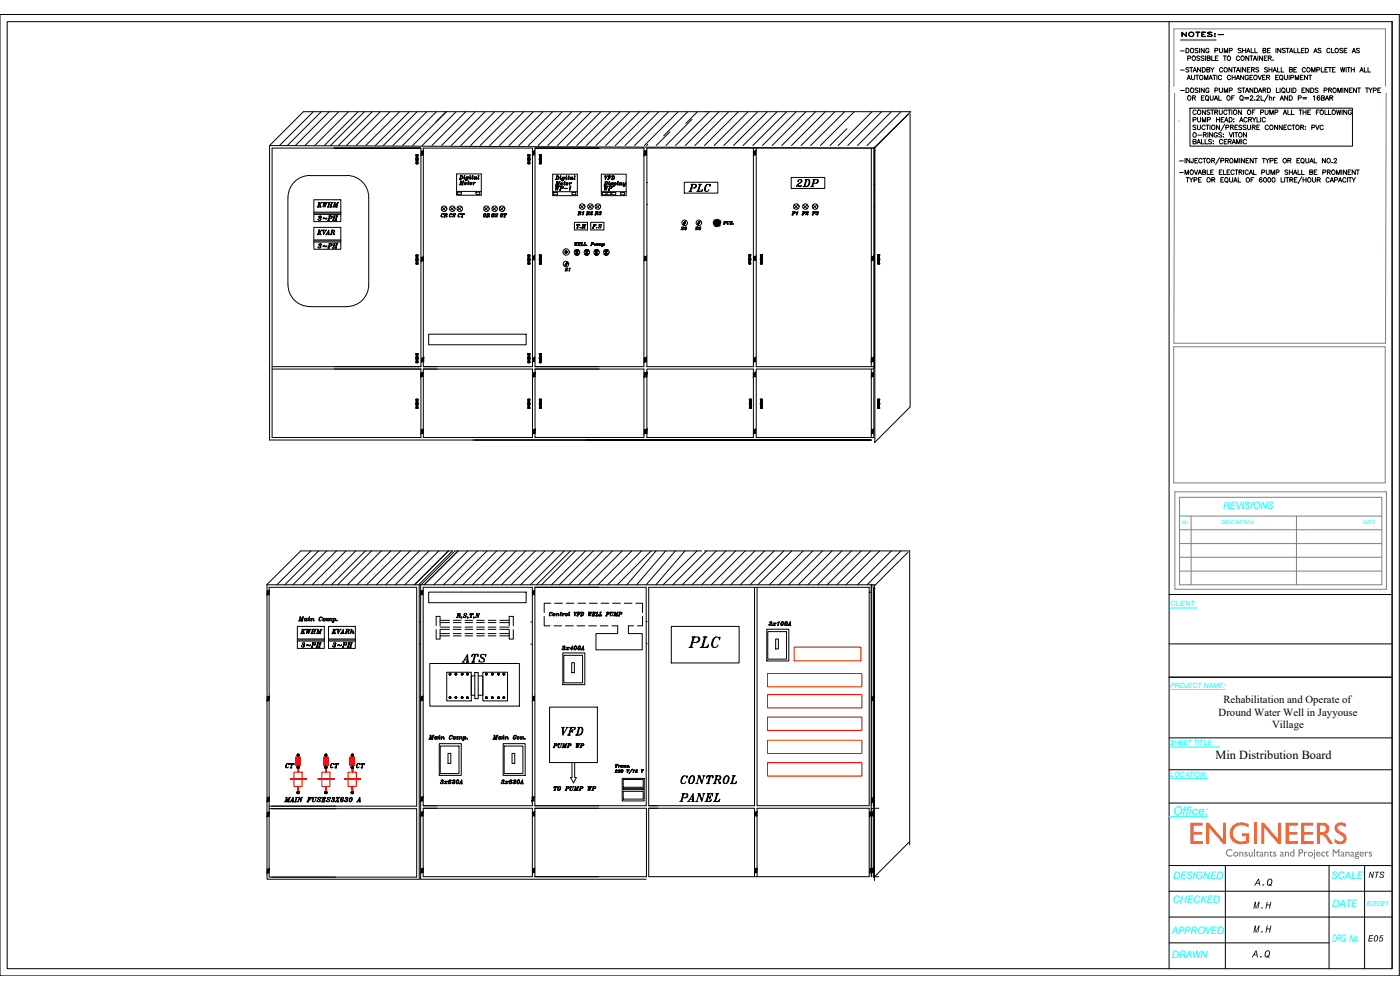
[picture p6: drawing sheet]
<svg xmlns="http://www.w3.org/2000/svg" width="420mm" height="297mm" viewBox="0 0 420 297" stroke-linecap="round" stroke-linejoin="round" font-family="sans-serif">
<defs><g id="words">
<text font-size="10.8" fill="#f26722" x="356.6" y="253.2">ENGINEERS</text>
<text font-size="6.6" x="205.7" y="195.4">PLC</text>
<g font-size="5.7">
<text x="137.6" y="200">ATS</text>
<text x="167.2" y="221.9">VFD</text>
<text x="203.2" y="236.4">CONTROL</text>
</g>
<g font-size="5.3">
<text x="205.7" y="58.6">PLC</text>
<text x="237.8" y="57.1">2DP</text>
<text x="202.8" y="241.7">PANEL</text>
</g>
<g font-size="4.4">
<text x="353.5" y="12.3">NOTES:-</text>
<text x="93.8" y="71.6">KVAR</text>
<text x="94.2" y="67.4">3~PH</text>
<text x="89.3" y="195.4">3~PH</text>
<text x="98.4" y="195.4">3~PH</text>
</g>
<g font-size="4">
<text x="165.5" y="58.2">WP-1</text>
<text x="179.9" y="58.2">WP</text>
<text x="180.3" y="55">VFD</text>
<text x="93.8" y="63.1">KWHM</text>
<text x="172.2" y="65.6">R1</text>
<text x="177.4" y="65.6">R3</text>
<text x="131.2" y="66.3">CR</text>
<text x="133.7" y="66.3">CS</text>
<text x="136.2" y="66.3">CT</text>
<text x="143.9" y="66.3">GR</text>
<text x="146.4" y="66.3">GS</text>
<text x="148.9" y="66.3">GT</text>
<text x="171.8" y="69.5">T.H</text>
<text x="176.4" y="69.5">F.S</text>
<text x="94.2" y="75.5">3~PH</text>
<text x="168.3" y="82.5">S1</text>
<text x="88.9" y="191.2">KWHM</text>
<text x="98.4" y="191.2">KVARh</text>
<text x="164.7" y="225.4">PUMP WP</text>
<text x="84.7" y="231.4">CT</text>
<text x="98.1" y="231.4">CT</text>
<text x="105.8" y="231.4">CT</text>
<text x="130.9" y="236.4">3x630A</text>
<text x="149.2" y="236.4">3x630A</text>
<text x="165.1" y="238.5">TO PUMP WP</text>
<text x="84.3" y="241.7">MAIN FUSES3X630 A</text>
</g>
<text font-size="3.7" x="364.8" y="227.6">Min Distribution Board</text>
<text font-size="3.7" fill="#2776bb" x="367.7" y="257">Consultants and Project Managers</text>
<text font-size="3.7" fill="#0ff" x="399.9" y="282.6">DRG. No.</text>
<text font-size="3.6" fill="#0ff" x="352.3" y="244.5">Office:</text>
<g font-size="3.5">
<text x="203.2" y="70.2">S3</text>
<text x="207.4" y="70.2">S3</text>
<text x="215.9" y="68.4">PUZ.</text>
<text x="376.8" y="265.7">A.Q</text>
<text x="376.2" y="272.6">M.H</text>
<text x="376.2" y="279.8">M.H</text>
<text x="376.1" y="287.3">A.Q</text>
</g>
<g font-size="3.2">
<text x="365.7" y="214.8">Dround Water Well in Jayyouse</text>
<text x="367.2" y="211.1">Rehabilitation and Operate of</text>
<text x="381.8" y="218.5">Village</text>
<text x="410.8" y="263.4">NTS</text>
<text x="410.5" y="282.5">E05</text>
</g>
<g font-size="3.1" fill="#0ff">
<text x="352.2" y="263.8">DESIGNED</text>
<text x="399.7" y="263.6">SCALE</text>
<text x="352" y="270.8">CHECKED</text>
<text x="399.9" y="272.2">DATE</text>
<text x="351.8" y="280.1">APPROVED</text>
<text x="351.8" y="287.3">DRAWN</text>
</g>
<text font-size="3" fill="#0ff" x="367.2" y="152.6">REVISIONS</text>
<g font-size="2.2" fill="#0ff">
<text x="351.3" y="181.9">CLIENT:</text>
<text x="351.2" y="206.4">PROJECT NAME:</text>
<text x="351.2" y="223.6">SHEET TITLE :</text>
<text x="351.3" y="233">LOCATION:</text>
<text x="410.2" y="271.7">6/2021</text>
</g>
<g font-size="1.5" fill="#0ff">
<text x="354.7" y="157.3">No.</text>
<text x="366.6" y="157.3">DESCRIPTION</text>
<text x="409.2" y="157.3">DATE</text>
</g>
</g></defs>
<!-- layer: HEAD -->
<g fill="none" stroke="#000" stroke-width=".3">
<path d="M354.3 15.3h1.1M355.9 14.5h.5a.71 .71 0 0 1 .4 .7 .71 .71 0 0 1-.4 .6h-.5zM356.4 17.5l.9-.1v-.5l-.9-.1v1.3M357.9 17l.2-.2a.62 .62 0 0 1 .7 .7 .62 .62 0 0 1-.9 .4zM359.5 14.7l-.3-.2-.6 .2 .2 .3 .7 .4-.3 .4-.6-.2M360 14.5v1.3M360 17l-.3-.2-.5 .2v.3l.8 .5-.3 .3-.5-.2M361.4 17l-.4-.2-.4 .1-.1 .4 .7 .3 .2 .3-.4 .2-.6-.2M361.4 14.5v1.3l-.9-1.3v1.3M361.8 16.8v1.3M362.3 17.4h.8l.1-.4-.3-.2h-.6v1.3l.8-.1 .1-.3-.3-.3M362.8 14.8a.55 .55 0 0 0-.7-.2 .55 .55 0 0 0-.2 .7 .49 .49 0 0 0 .5 .5 .49 .49 0 0 0 .4-.5h-.3"/>
<path d="M363.6 16.8v1.3h.8M364.6 15.2l.8-.1v-.6h-.8v1.3M364.7 17.4h.6M365.6 16.8h-.9v1.3h.9M366 14.5v.9l.4 .4 .4-.2 .1-1.1M367.1 16.8h.9M367.4 15.8v-1.3l.5 1.3 .5-1.3v1.3M367.6 16.8v1.3M368.4 17l.3-.2a.62 .62 0 0 1 .6 .7 .62 .62 0 0 1-.9 .4zM368.9 15.2l.8-.1 .1-.5-.9-.1v1.3M372 17.1a.5 .5 0 0 0-.5-.3 .5 .5 0 0 0-.4 .5v.3a.5 .5 0 0 0 .4 .6 .5 .5 0 0 0 .5-.4M372.5 14.7l-.3-.2-.6 .2 .1 .3 .7 .3 .1 .3-.3 .2-.6-.2"/>
<path d="M372.9 14.5v1.3M372.9 15.1h.9M373.8 14.5v1.3M374.1 15.8l.5-1.3 .6 1.3M374.4 15.4h.6M374.8 16.8v1.3l-.9-1.3v1.3M375.1 16.8h.9M375.5 14.5v1.3h.8M375.5 16.8v1.3M376.1 18.1l.5-1.3 .5 1.3M376.3 17.7h.7M376.6 14.5v1.3h.8"/>
<path d="M377.5 16.8v1.3M378.9 16.8v1.3l-.9-1.3v1.3M379.1 15.1h.7l.1-.3-.1-.3h-.7v1.3h.7l.1-.4-.3-.3M379.4 17.4h.5M380.2 16.8h-.8v1.3h.8M380.4 15.1h.5M380.6 17.4h.8l.2-.4-.4-.2h-.6v1.3M381.1 17.4l.5 .7M381.2 14.5h-.8v1.3h.8M382.1 18h.1M382.9 14.5v1.3M384.4 14.5v1.3l-.9-1.3v1.3"/>
<path d="M385.7 14.7l-.3-.2-.6 .2 .1 .3 .8 .3v.3l-.3 .2-.6-.2M386 14.5h.9M386.4 14.5v1.3M387 15.8l.5-1.3 .5 1.3M387.2 15.4h.7M388.4 14.5v1.3h.7M389.5 14.5v1.3h.7M390.6 15.1h.5M391.4 14.5h-.8v1.3h.8M391.8 14.5h.4a.69 .69 0 0 1 .5 .7 .69 .69 0 0 1-.5 .6h-.4zM394.3 15.8l.5-1.3 .5 1.3M394.5 15.4h.6"/>
<path d="M396.5 14.7l-.3-.2-.6 .2 .1 .3 .8 .4-.3 .4-.6-.2M399.2 14.8a.56 .56 0 0 0-.9 0 .56 .56 0 0 0 0 .8 .56 .56 0 0 0 .9-.1M399.6 14.5v1.3h.8M403 14.7l-.4-.2-.5 .2 .1 .3 .8 .4-.2 .4-.7-.2M403.4 15.1h.5M404.2 14.5h-.8v1.3h.8M405.8 15.8l.5-1.3 .5 1.3M406 15.4h.6M408 14.7l-.3-.2-.6 .2 .1 .3 .8 .4-.3 .4-.6-.2M354.3 21h1.1M354.3 27.2h1.1M355.9 26.4h.5a.74 .74 0 0 1 .4 .7 .74 .74 0 0 1-.4 .7h-.5z"/>
<path d="M356.3 23.9l.5-1.3 .5 1.3M356.4 23.5h.7M356.7 28.8a.63 .63 0 0 1 .7 .6 .63 .63 0 0 1-.7 .6l-.3-.5zM356.8 20.5l-.4-.2-.5 .2v.2l.9 .5-.4 .4-.5-.2M357 20.3h.9M357.4 26.6l.2-.2a.63 .63 0 0 1 .7 .8 .63 .63 0 0 1-.9 .4zM357.5 20.3v1.3M357.6 22.6v.9l.4 .4 .5-.4v-.9M357.9 29.4l.7-.1 .2-.3-.2-.2-.7-.1v1.4M358.1 21.6l.5-1.3 .5 1.3M358.1 36l.8-.1v-.6l-.8-.1v1.4M358.3 21.2h.6"/>
<path d="M358.3 29.4l.5 .7M358.8 22.6h.9M358.9 37.7l-.3-.2-.6 .2 .1 .3 .8 .5-.1 .3-.8-.1M359 33.3a.51 .51 0 0 0-.6-.3 .51 .51 0 0 0-.4 .5v.4a.5 .5 0 0 0 .4 .5 .5 .5 0 0 0 .6-.4M359.3 22.6v1.3M359.4 37.5v1.2l.3 .2 .6-.4v-1M359.4 35.2v1l.4 .4 .5-.2v-1.2M359.5 33.2l.1-.2a.61 .61 0 0 1 .8 .7 .61 .61 0 0 1-.9 .4zM359.5 26.6l-.3-.2-.6 .2 .9 .8-.3 .4-.6-.2M360 26.4v1.4M360.3 20.3v1.3l-.9-1.3v1.3M360.6 29.4h.5"/>
<path d="M360.8 20.3a.73 .73 0 0 1 .9 .3 .73 .73 0 0 1-.2 .9l-.7 .1zM360.8 36.6v-1.4l.6 1.4 .5-1.4v1.4M361.4 26.4v1.4l-.9-1.4v1.4M361.4 28.7h-.8v1.4h.8M361.5 23.9v-1.3l.5 1.3 .5-1.3v1.3M361.7 37.9a.48 .48 0 0 0-.6-.4 .48 .48 0 0 0-.4 .5v.4a.48 .48 0 0 0 .4 .5 .48 .48 0 0 0 .6-.3M361.7 33v1.4l-.9-1.4v1.4M361.9 37.5h.9M362.2 20.9h.8l.1-.4-.3-.2h-.6v1.3l.8-.1 .1-.3-.3-.3M362.3 29.8l.4 .4M362.4 36l.7-.1 .1-.5-.8-.2v1.4M362.4 37.5v1.4"/>
<path d="M362.5 39.8v1.3M362.8 23.9l.5-1.3 .6 1.3M362.8 26.7a.5 .5 0 0 0-.5-.3 .5 .5 0 0 0-.4 .5v.3a.49 .49 0 0 0 .5 .6 .49 .49 0 0 0 .4-.6h-.3M363 23.5h.6M363.1 33.2l-.3-.2-.6 .2 .1 .3 .8 .5-.3 .4-.6-.3M363.1 37.5v1.4M363.2 28.7l.1 1.2 .3 .2 .5-.4v-1M363.3 20.3l.6 .6v.7M363.3 33h.9M363.8 33v1.4M363.9 39.8v1.3l-.9-1.3v1.3M364 22.6h.9"/>
<path d="M364.4 20.3l-.5 .6M364.4 30.1l.6-1.4 .5 1.4M364.4 22.6v1.3M364.6 33.6h.7l.2-.3-.2-.3h-.7v1.4M364.6 27.1l.8-.1 .1-.3-.3-.3h-.6v1.4M364.6 29.6h.7M365 33.6l.5 .8M365.1 35.2v1.4M365.1 35.9h.9M365.2 22.6v1.3M365.8 28.7v1.4h.8M365.9 33l.1 1.1 .3 .3 .5-.4v-1"/>
<path d="M366 26.4v1l.4 .4 .4-.2 .1-1.2M366 37.5v1.4l-.9-1.4v1.4M366 35.2v1.4M366.5 35.9h.5M366.6 22.9a.56 .56 0 0 0-.8-.1 .56 .56 0 0 0 0 .9 .56 .56 0 0 0 .8-.1M366.6 40l-.3-.2-.6 .2 .9 .8-.3 .3-.6-.1M366.9 20.6a.5 .5 0 0 0-.5-.3 .5 .5 0 0 0-.4 .5v.3a.5 .5 0 0 0 .4 .5 .5 .5 0 0 0 .5-.3M367.3 35.2h-.8v1.4h.8M367.4 27.8v-1.4l.5 1.4 .5-1.4v1.4M367.5 20.5l.1-.2a.6 .6 0 0 1 .8 .7 .6 .6 0 0 1-.9 .4zM367.5 36.6l.5-1.4 .6 1.4M367.5 37.3l-1.1 2.1"/>
<path d="M367.7 36.1h.6M367.9 38.3l.8-.1 .1-.4-.3-.3h-.6v1.4M368.2 33.3a.48 .48 0 0 0-.5-.3 .48 .48 0 0 0-.4 .5v.4a.48 .48 0 0 0 .4 .5 .48 .48 0 0 0 .5-.4M368.4 28.8a.63 .63 0 0 1 .8 .6 .63 .63 0 0 1-.8 .6l-.2-.5zM368.5 33h.9M368.9 35.2a.72 .72 0 0 1 .8 .4 .72 .72 0 0 1-.2 .9l-.6 .1zM368.9 39.8l.5 1.3 .5-1.3M368.9 27.1l.9-.1v-.5l-.9-.1v1.4M368.9 33v1.4M369.3 38.2l.7-.1 .2-.3-.4-.3h-.5v1.4M369.3 22.9a.56 .56 0 0 0-.8-.1 .56 .56 0 0 0 0 .9 .56 .56 0 0 0 .8-.1M369.7 29.4h.5"/>
<path d="M369.7 20.3v1.3l-.9-1.3v1.3M369.7 33v1.4M369.7 38.2l.5 .7M369.8 22.6v1.3M369.8 23.2h.9M370 20.3h.9M370.3 35.7h.1M370.3 36.5h.1M370.2 39.8v1.3M370.5 28.7h-.8v1.4M370.5 20.3v1.3M370.5 39.8h.9"/>
<path d="M370.6 38.2h.5M370.7 22.6v1.3M371 23.9l.5-1.3 .5 1.3M371 39.8v1.3M371.1 21.6l.5-1.3 .5 1.3M371.2 23.5h.6M371.3 21.2h.6M371.4 37.5h-.8v1.4h.8M372 36.6l.5-1.4 .5 1.4M372.2 36.1h.7M372.3 28.8a.62 .62 0 0 1 .8 .6 .62 .62 0 0 1-.9 .5l-.1-.7zM372.4 20.3v1.3"/>
<path d="M372.5 26.6l-.3-.2-.6 .2 .9 .8-.1 .3-.8-.1M372.5 33v1.4l-.9-1.4v1.4M372.7 37.7l-.3-.2-.6 .2v.3l.9 .5-.3 .4-.6-.2M372.7 29.8l.3 .4M372.7 26.4h.9M373.2 26.4v1.4M373.3 22.6v1.3l-1-1.3v1.3M373.5 29.7h1.2M373.5 29.3h1.2M373.8 27.8l.5-1.4 .5 1.4M373.8 20.3v1.3l-.9-1.3v1.3M374 37.7l-.4-.2-.6 .2 .2 .3 .7 .4 .1 .3-.4 .2-.6-.2"/>
<path d="M374 27.3h.6M374.1 39.8v1.3l-.9-1.3v1.3M374.3 35.5a.51 .51 0 0 0-.6-.3 .51 .51 0 0 0-.4 .6v.3a.5 .5 0 0 0 .4 .5 .5 .5 0 0 0 .6-.3M374.4 20.9h.5M374.4 37.5v1l.4 .4 .4-.2 .1-1.2M374.5 33.2l.1-.2a.61 .61 0 0 1 .8 .7 .61 .61 0 0 1-.9 .4zM374.6 22.9a.56 .56 0 0 0-.8-.1 .56 .56 0 0 0 0 .9 .56 .56 0 0 0 .8-.1v-.2h-.2M374.7 35.9l.9-.1v-.4l-.9-.2v1.4M375.1 23.2h.5M375.2 20.3h-.8v1.3h.8M375.2 35.9l.4 .7M375.2 29l.2-.2 .4-.1 .2 .4-.8 1h.9"/>
<path d="M375.6 20.9h.7l.2-.4-.4-.2h-.5v1.3M375.8 38.2l.8-.1 .1-.3-.3-.3h-.6v1.4M375.8 33.6h.5M375.9 35.2l.5 .7v.7M375.9 22.6h-.8v1.3h.8M376 26.4v1.4l-.9-1.4v1.4M376 20.9l.5 .7M376.3 38.2l.4 .7M376.5 26.4h.5a.71 .71 0 0 1 .5 .7 .71 .71 0 0 1-.5 .7h-.5zM376.6 30h.1M376.6 33h-.8v1.4M376.9 35.2l-.5 .7"/>
<path d="M377.1 29l.2-.2 .4-.1 .3 .4-.9 1h.9M377.2 38.2h.5M377.2 35.2v1.4h.8M377.5 22.6l.6 1.3 .5-1.3M377.7 27.8l.5-1.4 .5 1.4M377.7 20.5l-.3-.2-.5 .2 .8 .7-.3 .4-.5-.2M377.9 27.3h.6M378 37.5h-.8v1.4h.8M378.3 33.7l.9-.1v-.5l-.9-.1v1.4M378.3 35.2v1.4M378.5 28.7v1.4h.7M378.9 23.2h.5"/>
<path d="M379.1 27h.7l.1-.3-.3-.3h-.5v1.4M379.5 27l.4 .8M379.7 33v1.1l.4 .3 .4-.3 .1-1.1M379.7 22.6h-.8v1.3h.8M379.7 35.5a.48 .48 0 0 0-.5-.2 .48 .48 0 0 0-.4 .5v.3a.48 .48 0 0 0 .4 .5 .48 .48 0 0 0 .5-.3M380.1 23.2h.6l.3-.4-.1-.2h-.8v1.3M380.4 20.5l-.3-.2h-.5v.4l.7 .3 .1 .4-.3 .2-.6-.2M380.4 26.4a.75 .75 0 0 1 .8 .4 .75 .75 0 0 1-.2 .9l-.6 .1zM380.6 23.2l.4 .7M380.6 28.5l-1.2 2M380.7 37.9a.5 .5 0 0 0-.6-.4 .5 .5 0 0 0-.4 .5v.4a.51 .51 0 0 0 .4 .5 .51 .51 0 0 0 .6-.3M380.8 20.9h.9"/>
<path d="M380.8 20.3v1.3M381 29.4l.3-.2h.3l.1 .9M381 28.7v1.4M381.1 34.4v-1.4l.5 1.4 .5-1.4v1.4M381.7 20.3v1.3M382.1 21.6l.5-1.3 .5 1.3M382.2 29.2v.9M382.3 21.2h.6M382.7 33.7l.7-.1v-.6h-.7v1.4M382.7 29.2l-.5 .3M382.8 23.2h.5M383.1 26.4v1.4h.8"/>
<path d="M383.4 20.3v1.3h.8M383.4 37.5v1.4l-.9-1.4v1.4M383.7 22.6h-.9v1.3h.9M384.2 30.1l.5-1.4 .5 1.4M384.2 26.4v1.4M384.4 29.6h.6M384.5 20.3v1.3h.8M384.6 23.7l.3 .3M384.8 37.5v1.4l-.9-1.4v1.4M385.1 34.4l.6-1.4 .5 1.4M385.2 27.5l.4 .4M385.3 33.9h.7"/>
<path d="M385.3 38.2h.6M385.4 22.6v.9l.4 .4 .5-.2 .1-1.1M386.1 26.4l.1 1.2 .3 .2 .5-.2v-1.2M386.2 37.5h-.9v1.4h.9M386.4 28.7v1.4l-.9-1.4v1.4M386.5 33v1.4h.8M386.9 22.6v1.3M386.9 28.7h.5a.71 .71 0 0 1 .5 .7 .71 .71 0 0 1-.5 .7h-.5zM387 20.9h.7l.2-.4-.4-.2h-.5v1.3l.8-.1 .1-.3-.4-.3M387.4 23.3l.8-.1v-.5l-.8-.1v1.3M387.5 37.9a.5 .5 0 0 0-.6-.4 .5 .5 0 0 0-.4 .5v.4a.51 .51 0 0 0 .4 .5 .51 .51 0 0 0 .6-.3M387.5 26.4v1.4"/>
<path d="M387.6 33v1.4h.8M387.7 37.5h.9M388 26.4h.5a.71 .71 0 0 1 .5 .7 .71 .71 0 0 1-.5 .7h-.5zM388.2 37.5v1.4M388.3 20.9h.5M388.7 23.9v-1.3l.6 1.3 .5-1.3v1.3M389.1 20.3h-.8v1.3h.8M389.6 29.4h.8l.1-.5-.9-.2v1.4M389.8 33h.9M390.3 23.2h.5M390.3 33v1.4M390.4 38.2l.7-.1 .1-.4-.8-.2v1.4"/>
<path d="M390.7 27h.5M390.8 38.2l.4 .7M391 29.7h1.1M391 29.3h1.1M391.1 33v1.4M391.1 33.6h.9M391.1 22.6h-.8v1.3h.8M391.6 26.4h-.9v1.4h.9M391.8 38h.1M391.8 20.6a.48 .48 0 0 0-.6-.3 .48 .48 0 0 0-.4 .5v.3a.48 .48 0 0 0 .4 .5 .48 .48 0 0 0 .6-.3M391.8 38.8h.1M392 33v1.4"/>
<path d="M392.3 20.5l.3-.2a.62 .62 0 0 1 .6 .7 .62 .62 0 0 1-.9 .4zM392.4 22.6v1.3l-.9-1.3v1.3M392.5 33.6h.5M392.7 22.6h.9M392.9 26.4v1.4l-.9-1.4v1.4M393.2 22.6v1.3M393.3 33h-.8v1.4h.8M393.4 26.4h.4a.71 .71 0 0 1 .5 .7 .71 .71 0 0 1-.5 .7h-.4zM393.7 21.6v-1.3l.5 1.3 .5-1.3v1.3M393.7 38.3l.8-.2v-.4l-.8-.2v1.4M394.1 29l.4-.3v1.4M394.8 37.5l.6 1.4 .5-1.4"/>
<path d="M395.1 33.6h.5M395.2 21l.8-.1v-.5l-.8-.1v1.3M395.6 26.6l-.3-.2-.6 .2v.3l.9 .5-.3 .4-.6-.2M395.9 33h-.8v1.4M396.1 28.9l-.1-.1a.68 .68 0 0 0-.8 .5 .68 .68 0 0 0 .5 .8 .42 .42 0 0 0 .5-.4 .42 .42 0 0 0-.4-.5 .42 .42 0 0 0-.5 .4M396.5 20.3v1.3h.8M396.6 29.4l.8-.2v-.3l-.8-.2v1.4l.8-.1v-.5l-.2-.1M397.1 37.9a.5 .5 0 0 0-.5-.4 .5 .5 0 0 0-.4 .5v.4a.51 .51 0 0 0 .4 .5 .51 .51 0 0 0 .5-.3M397.4 27.1l.7-.1 .2-.3-.4-.3h-.5v1.4M397.6 33v1.4h.8M397.6 20.9h.5M397.8 30.1l.5-1.4 .5 1.4"/>
<path d="M397.9 29.6h.7M398.4 20.3h-.8v1.3h.8M398.7 20.3h.8M398.7 33v1.4h.8M398.7 27h.8l.1-.3-.3-.3h-.6v1.4M399.1 29.4l.8-.1 .1-.3-.1-.2-.8-.1v1.4M399.1 20.3v1.3M399.2 27l.4 .8M399.5 29.4l.5 .7M399.9 20.9h.5M400.7 20.3h-.8v1.3h.8M401.1 33l.3 1.4 .3-1.4 .4 1.4 .3-1.4"/>
<path d="M401.5 27.8v-1.4l.5 1.4 .5-1.4v1.4M402.3 20.3l.3 1.3 .4-1.3 .3 1.3 .3-1.3M402.8 33v1.4M403 26.4v1.4M404 20.3v1.3M404.2 33v1.4l-.9-1.4v1.4M404.3 20.3h.9M404.5 26.4v1.4l-.9-1.4v1.4M404.7 20.3v1.3M405 27h.5M405.6 20.9h.8M405.6 20.3v1.3"/>
<path d="M405.6 33.3a.51 .51 0 0 0-.6-.3 .51 .51 0 0 0-.4 .5v.4a.49 .49 0 0 0 .5 .5 .49 .49 0 0 0 .5-.5h-.3M405.8 26.4h-.8v1.4h.8M406.4 20.3v1.3M407.1 26.4v1.4l-.9-1.4v1.4M407.4 26.4h.9M407.8 26.4v1.4M408.1 21.6l.5-1.3 .6 1.3M408.3 21.2h.6M409.4 20.3v1.3h.9M409.8 26.4h.9M410.3 26.4v1.4M410.5 20.3v1.3h.8"/>
<path d="M410.8 26.4l.5 .6v.8M411.8 26.4l-.5 .6M412.2 27.1l.8-.1v-.5l-.8-.1v1.4M413.5 27h.5M414.4 26.4h-.9v1.4h.9M354 48.3h1.1M354 51.8h1.1M355.6 52.4v-1.4l.6 1.4 .5-1.4v1.4M355.6 47.5v1.4M356 53.3h.9M356.4 53.3v1.3M357 53.3l.5 .7v.6"/>
<path d="M357.1 47.5v1.4l-.9-1.4v1.4M357.3 51.2l.1-.1a.6 .6 0 0 1 .8 .6 .6 .6 0 0 1-.9 .4zM358 53.3l-.5 .7M358.1 42.5l.8-.1 .1-.3-.4-.3h-.5v1.4l.8-.1 .1-.4-.4-.2M358.1 47.5l-.1 1.3h-.5v-.4M358.4 54h.7l.1-.5-.8-.2v1.3M358.4 51l.5 1.4 .6-1.4M358.6 48.2h.5M359.2 43.2l.5-1.4 .6 1.4M359.4 42.7h.6M359.5 47.5h-.9v1.4h.9M359.5 40.5h1.1"/>
<path d="M359.6 52.4l.5-1.4 .5 1.4M359.7 54h.5M359.7 51.9h.7M360.5 53.3h-.8v1.3h.8M360.6 41.8v1.4h.8M360.7 47.9a.5 .5 0 0 0-.5-.4 .5 .5 0 0 0-.5 .5v.4a.5 .5 0 0 0 .5 .5 .5 .5 0 0 0 .5-.4M360.9 51.6h.8l.1-.5-.9-.1v1.4l.9-.2v-.4l-.3-.2M361 47.5h.9M361.1 40.4h.8l.1-.5-.9-.1v1.3M361.4 47.5v1.4M361.6 40.4l.4 .7M361.7 41.8v1.4h.8"/>
<path d="M362.3 51v1.4h.8M362.4 47.6l.1-.1a.62 .62 0 0 1 .7 .8 .62 .62 0 0 1-.9 .4l-.1-.7zM363.3 51.6h.6M363.6 42l-.3-.2-.6 .2 .1 .4 .8 .4-.1 .3-.8-.1M363.6 48.2l.8-.1 .1-.3-.3-.3h-.6v1.4M363.7 54l.8-.2v-.3l-.8-.2v1.3M364.1 48.2l.4 .7M364.1 42.3h.1M364.1 43h.1M364.1 54l.5 .6M364.2 51h-.9v1.4h.9M365.3 40.1a.5 .5 0 0 0-.5-.3 .5 .5 0 0 0-.4 .5v.3a.49 .49 0 0 0 .4 .5 .49 .49 0 0 0 .5-.5h-.3"/>
<path d="M365.9 51.6h.5M366 47.3l-1.2 2M366.4 48.2l.8-.1v-.4l-.8-.2v1.4M366.4 54h.5M366.8 51h-.9v1.4h.9M366.9 42.1a.63 .63 0 0 0-1 .1 .63 .63 0 0 0 .5 1l.5-.3M367.2 40.2h.1M367.2 41h.1M367.2 51v1.4h.7M367.2 53.3h-.8v1.3h.8M367.4 42.5h.5M367.7 48.2l.8-.1 .1-.4-.9-.2v1.4"/>
<path d="M368.1 54.4l.4 .4M368.2 48.2l.4 .7M368.2 41.8h-.8v1.4h.8M368.3 51.6h.5M368.6 42.5l.8-.1 .1-.3-.3-.3h-.6v1.4M369 53.3l.1 1.2 .3 .1 .5-.1v-1.2M369.1 42.5l.4 .7M369.1 51h-.8v1.4h.8M369.1 47.7l.2-.1a.6 .6 0 0 1 .8 .6 .6 .6 0 0 1-1 .5zM369.8 43.2l.5-1.4 .5 1.4M370 42.7h.6M370.2 54.6l.6-1.3 .5 1.3"/>
<path d="M370.4 51.3a.5 .5 0 0 0-.6-.3 .5 .5 0 0 0-.4 .5v.3a.5 .5 0 0 0 .4 .6 .5 .5 0 0 0 .6-.4M370.4 54.2h.7M370.5 48.9v-1.4l.5 1.4 .5-1.4v1.4M370.6 51h.9M371.1 51v1.4M371.1 43.2v-1.4l.5 1.4 .6-1.4v1.4M371.6 53.3v1.3h.8M371.9 51.6h.7l.1-.5-.8-.1v1.4M372.1 47.5v1.4M372.3 51.6l.4 .8M372.7 41.8v1.4M373.2 51v1.4"/>
<path d="M373.5 47.5v1.4l-.9-1.4v1.4M374 48.2h.5M374.1 42.1a.55 .55 0 0 0-.8-.2 .55 .55 0 0 0-.2 .8 .51 .51 0 0 0 .4 .5 .51 .51 0 0 0 .6-.3M374.6 51.3a.48 .48 0 0 0-.5-.3 .48 .48 0 0 0-.4 .5v.3a.48 .48 0 0 0 .4 .6 .48 .48 0 0 0 .5-.4M374.8 47.5h-.8v1.4h.8M374.9 52.4l.5-1.4 .5 1.4M375.1 51.9h.6M375.5 54h.5M376.1 47.5v1.4l-.9-1.4v1.4M376.2 51v1.4h.8M376.3 53.3h-.8v1.3M376.4 47.5h.9"/>
<path d="M376.9 47.5v1.4M378.7 51.7l.8-.1v-.5l-.8-.1v1.4M378.7 53.5v-.1a.62 .62 0 0 0-.8 .5 .62 .62 0 0 0 .7 .7 .42 .42 0 0 0 0-.7 .42 .42 0 0 0-.6 .3M378.8 47.5h.9M379.3 47.5v1.4M379.4 53.4a.62 .62 0 0 1 .7 .6 .62 .62 0 0 1-.7 .6l-.2-.5zM379.8 47.5l.6 .7v.7M380 51v1l.4 .4 .5-.3v-1.1M380.7 53.4a.62 .62 0 0 1 .7 .6 .62 .62 0 0 1-.7 .6l-.3-.5zM380.9 47.5l-.5 .7M381.2 48.2h.8l.1-.4-.3-.3h-.6v1.4M381.4 52.4v-1.4l.6 1.4 .5-1.4v1.4"/>
<path d="M381.9 53.4a.62 .62 0 0 1 .8 .6 .62 .62 0 0 1-.8 .6l-.1-.5zM382.5 48.2h.5M383 51.7l.8-.1v-.5l-.8-.1v1.4M383.4 47.5h-.9v1.4h.9M384.5 53.3v1.3h.7M385.3 47.6l.1-.1a.62 .62 0 0 1 .7 .8 .62 .62 0 0 1-.9 .4l-.2-.7zM385.5 53.3v1.3M385.9 53.3h.9M386.3 53.3v1.3M386.5 48.2l.8-.1 .1-.3-.3-.3h-.6v1.4M386.5 51.2l-.3-.2-.6 .2 .9 .8-.3 .4-.6-.3M387 48.2l.4 .7"/>
<path d="M387 51.6h.9M387 51v1.4M387.1 54l.8-.2v-.3l-.8-.2v1.3M387.6 54l.4 .6M387.9 51v1.4M388.2 52.4l.5-1.4 .5 1.4M388.4 51.9h.6M388.5 54h.5M389.2 48.2h.5M389.3 53.3h-.8v1.3h.8M389.6 51v1.4h.7M390.1 47.5h-.9v1.4h.9"/>
<path d="M390.5 47.7l.3-.2a.62 .62 0 0 1 .6 .8 .62 .62 0 0 1-.9 .4zM390.7 51v1.4h.7M390.7 53l-1.1 2.1M390.9 48.6l.4 .4M391.1 54h.9M391.1 53.3v1.3M391.9 47.5v1.2l.4 .2 .5-.4v-1M392 53.3v1.3M393.1 48.9l.5-1.4 .5 1.4M393.1 51.6h.8l.1-.3-.3-.3h-.6v1.4l.8-.2 .1-.3-.3-.3M393.3 48.4h.6M393.9 53.3l.1 1.2 .3 .1 .5-.1v-1.2"/>
<path d="M394.4 47.5v1.4h.8M394.4 51.6h.5M395.3 51h-.9v1.4h.9M395.3 54l.8-.1 .1-.3-.3-.3h-.6v1.3M395.8 54l.4 .6M397 51.7l.8-.1v-.5l-.8-.1v1.4M397.8 47.5v1.4l-.9-1.4v1.4M398.4 51.6h.7l.1-.5-.8-.1v1.4M398.8 51.6l.4 .8M398.9 53.6a.53 .53 0 0 0-.7-.3 .53 .53 0 0 0-.2 .8 .48 .48 0 0 0 .4 .5 .48 .48 0 0 0 .5-.3M399.2 54.6l.5-1.3 .5 1.3M399.4 54.2h.6"/>
<path d="M399.8 48.8h.1M399.8 51.2l.1-.1a.61 .61 0 0 1 .8 .6 .61 .61 0 0 1-.9 .4zM400.3 47.9l.3-.4 .5 .2-.2 .5-.6 .7h.9M400.5 54h.8v-.6l-.8-.1v1.3M401.1 52.4v-1.4l.5 1.4 .6-1.4v1.4M401.7 54.6l.5-1.3 .5 1.3M401.9 54.2h.6M402.7 51v1.4M403.9 53.6a.63 .63 0 0 0-1 .1 .63 .63 0 0 0 .5 .9l.5-.3M404.1 51v1.4l-.9-1.4v1.4M404.4 53.3v1.3M404.6 51.6h.5"/>
<path d="M404.7 53.3h.9M405.2 53.3v1.3M405.4 51h-.8v1.4h.8M405.7 53.3l.6 .7v.6M406.7 51v1.4l-.9-1.4v1.4M406.8 53.3l-.5 .7M407 51h.9M407.5 51v1.4"/>
<circle cx="357.7" cy="15.1" r=".61"/>
<circle cx="372.9" cy="17.4" r=".62"/>
<circle cx="401.2" cy="15.1" r=".61"/>
<circle cx="360.5" cy="23.2" r=".61"/>
<circle cx="362.2" cy="29.3" r=".62"/>
<circle cx="364.1" cy="38.2" r=".64"/>
<circle cx="370.7" cy="33.6" r=".62"/>
<circle cx="376.8" cy="23.2" r=".61"/>
<circle cx="381.5" cy="38.2" r=".63"/>
<circle cx="384.5" cy="23.2" r=".61"/>
<circle cx="385.1" cy="27" r=".62"/>
<circle cx="389.4" cy="38.1" r=".63"/>
<circle cx="396.7" cy="33.6" r=".62"/>
<circle cx="400.3" cy="33.6" r=".62"/>
<circle cx="400.5" cy="27" r=".62"/>
<circle cx="358.5" cy="40.4" r=".64"/>
<circle cx="362.7" cy="53.9" r=".64"/>
<circle cx="368.1" cy="53.9" r=".63"/>
<circle cx="372.2" cy="40.4" r=".63"/>
<circle cx="374.5" cy="53.9" r=".64"/>
<circle cx="393" cy="53.9" r=".63"/>
<circle cx="398.7" cy="48.1" r=".62"/>
</g>
<!-- layer: 0 -->
<g fill="none" stroke="#000" stroke-width=".3">
<path d="M0 4.3h419.9v288.5h-419.9zM2.2 6.5h415.6v284.1h-415.6zM91.1 33.5h182.2M273.1 34.1v88M357.1 32.5h48.8v11.3h-48.8zM100.3 44.4h26h-44.6v86.9h44.6v-20.6h-44.6M124.8 46.4v1.4M124.8 47.8h.7M124.8 47.9h.6M124.8 49h.6M124.8 47.6h.6M124.8 46.6h.6"/>
<path d="M124.8 46.4h.7M124.8 47.8l.2 .7M124.9 46.4v.2M124.9 47.6v.4M124.9 48.9v.2M124.9 48.1h.5M124.9 48.8h.5M124.9 47.4h.5M124.9 46.8h.5M124.9 46.4v.7M124.9 47.1v1.3M124.9 48.5v.6"/>
<path d="M124.9 48.3h.4M124.9 48.6h.4M124.9 47.3h.4M124.9 46.9h.4M125 48.5l-.2 .6h.7l-.2-.6M125 46.4v2.7M125 47.1h.3v1.3M125 48.5h.3M125.1 46.4v2.7M125.2 46.4v2.7M125.3 46.4v2.7M125.3 48.5v.6"/>
<path d="M125.4 46.4l-.1 .7M125.4 46.4v.2M125.4 47.6v.4M125.4 48.9v.2M125.5 46.4v1.4M125.5 47.8l-.2 .7M126.3 44.4v65.6h-44.6M127 44.4h32.8v65.6h-32.8zM137 52.2h7.4v6.4h-7.4zM137 57.4h7.4M158.4 47.8v-1.4h.6v1.4M158.4 47.8h.6"/>
<path d="M158.4 47.8l.1 .7M158.5 46.4v.4M158.5 47.9h.5M158.5 49h.5M158.5 47.6h.5M158.5 46.6h.5M158.5 47.4v.8M158.5 48.7v.4M158.5 48.1h.5M158.5 48.8h.5M158.5 47.4h.5M158.5 46.8h.5"/>
<path d="M158.5 48.5l-.1 .6h.6l-.1-.6M158.5 46.4v.7M158.5 48.5v.6M158.5 48.3h.5M158.5 48.5h.4M158.5 48.6h.5M158.5 47.3h.5M158.5 46.9h.5M158.6 46.4v2.7M158.7 46.4v2.7M158.8 46.4v2.7M158.9 46.4v2.7"/>
<path d="M158.9 47.1h-.4v1.3M159 47.1v1.3M159 48.5v.6M159 46.4v.7M159 47.8l-.1 .7M160.6 44.4v65.6h32.7v-65.6h-32.7h19.2M161.8 47.8v-1.4h.7v1.4M161.8 47.8l.2 .7M161.8 47.8h.7M161.8 47.9h.6M161.8 49h.6M161.8 47.6h.6"/>
<path d="M161.8 46.6h.6M161.9 46.4v.4M161.9 48.1h.5M161.9 48.8h.5M161.9 47.4h.5M161.9 46.8h.5M161.9 47.4v.8M161.9 48.7v.4M161.9 48.3h.4M161.9 48.6h.4M161.9 47.3h.4M161.9 46.9h.4"/>
<path d="M162 47.1v-.7v2.7v-.6M162 48.5l-.2 .6h.7l-.2-.6M162 47.1h.3v1.3M162 48.5h.3M162 46.4v2.7M162.1 46.4v2.7M162.2 46.4v2.7M162.3 46.4v2.7M162.3 48.5v.6M162.4 46.4l-.1 .7M162.4 46.4v.2M162.4 47.6v.4"/>
<path d="M162.4 48.9v.2M162.5 47.8l-.2 .7M165.9 52.3h7.4v6.4h-7.4zM165.9 57.5h7.4M180.5 52.3h7.4v6.4h-7.4zM180.5 57.5h7.4M194 54.8h.1M205.4 54.7h10v3.2h-10zM226.1 44.4v65.6h-32v-65.6h32.7M237.4 53.2h10.1v3.3h-10.1zM261.5 44.4v65.6M262.3 44.4v86.9h-35.4v-20.6h35.4"/>
<path d="M262.3 44.4h-35.4v65.6h35.4M262.3 44.4l-181.4-.7v88.3h180.6M262.3 55.4h.1M262.6 44.4v88.4M262.8 45.1h-.3v65.5M124.8 76.5v1.4M124.8 77.9h.7M124.8 78h.6M124.8 79.1h.6M124.8 77.7h.6M124.8 76.7h.6M124.8 76.5h.7"/>
<path d="M124.8 77.9l.2 .7M124.9 78.2h.5M124.9 78.9h.5M124.9 77.5h.5M124.9 76.9h.5M124.9 76.5v.2M124.9 77.7v.4M124.9 79v.2M124.9 78.4h.4M124.9 78.7h.4M124.9 77.4h.4M124.9 77h.4"/>
<path d="M124.9 76.5v.7M124.9 77.2v1.3M124.9 78.6v.6M125 78.6l-.2 .6h.7l-.2-.6M125 78.6h.3M125 77.2h.3M125 76.5v2.7M125.1 76.5v2.7M125.2 76.5v2.7M125.3 76.5v2.7M125.3 77.2v1.3M125.3 78.6v.6"/>
<path d="M125.4 76.5l-.1 .7M125.4 76.5v.2M125.4 77.7v.4M125.4 79v.2M125.5 76.5v1.4M125.5 77.9l-.2 .7M158.4 77.9v-1.4h.6v1.4M158.4 77.9h.6M158.4 77.9l.1 .7M158.5 78h.5M158.5 79.1h.5M158.5 77.7h.5"/>
<path d="M158.5 76.7h.5M158.5 76.5v.4M158.5 78.2h.5M158.5 78.9h.5M158.5 77.5h.5M158.5 76.9h.5M158.5 77.5v.8M158.5 78.8v.4M158.5 78.6l-.1 .6h.6l-.1-.6M158.5 78.4h.5M158.5 78.6h.4M158.5 78.7h.5"/>
<path d="M158.5 77.4h.5M158.5 77.2h.4M158.5 77h.5M158.5 76.5v.7M158.5 77.2v1.3M158.5 78.6v.6M158.6 76.5v2.7M158.7 76.5v2.7M158.8 76.5v2.7M158.9 76.5v2.7M159 77.2v1.3M159 78.6v.6"/>
<path d="M159 76.5v.7M159 77.9l-.1 .7M161.8 77.9v-1.4h.7v1.4M161.8 77.9l.2 .7M161.8 77.9h.7M161.8 78h.6M161.8 79.1h.6M161.8 77.7h.6M161.8 76.7h.6M161.9 76.5v.4M161.9 78.2h.5M161.9 78.9h.5"/>
<path d="M161.9 77.5h.5M161.9 76.9h.5M161.9 77.5v.8M161.9 78.8v.4M161.9 78.4h.4M161.9 78.7h.4M161.9 77.4h.4M161.9 77h.4M162 77.2v-.7v2.7v-.6M162 78.6l-.2 .6h.7l-.2-.6M162 78.6h.3M162 77.2h.3"/>
<path d="M162 76.5v2.7M162.1 76.5v2.7M162.2 76.5v2.7M162.3 76.5v2.7M162.3 77.2v1.3M162.3 78.6v.6M162.4 76.5l-.1 .7M162.4 76.5v.2M162.4 77.7v.4M162.4 79v.2M162.5 77.9l-.2 .7M172.5 72.8h.3"/>
<path d="M172.6 72.8v.9v-.2M172.7 72.8l-.1 .8M172.7 72.8l-.1 .1M172.7 72.8v.1M172.7 72.8l-.1 .7 .4-.7M173 72.8l-.1 .9 .1-.9M173 72.8v.7l.3-.7M173.2 72.8h.2zM173.7 73.2l.2-.1v.2M173.7 72.8v.1M173.8 72.8l-.3 .8M173.8 72.9l-.2 .8"/>
<path d="M173.9 72.8h-.1M174 73.1l-.1 .3zM174 73.6l-.2 .1 .2-.1M174 73.6l-.6 .1 .1-.1M174.1 72.8l.1 .2M174.2 72.8v.3v-.3h-.6h.2M174.3 73.7h.6l.1-.3-.3 .3M174.5 73.6h.1M174.5 73.6l.1 .1M174.5 73.6l.2-.8-.3 .9M174.5 72.8h.4M174.8 72.8l-.1 .1"/>
<path d="M175 73.6l-.2 .1M175.3 73.7l.3-.9-.3 .9M175.3 73.6h.1M175.5 72.9l-.2 .8M175.6 72.8v.1M175.6 72.8h.1M175.7 72.8h-.3h.2M175.8 73.6l-.7 .1M176.1 73.6h.1M177.2 73.7h.4M177.4 73.6l-.1 .1M177.6 72.8v.1"/>
<path d="M177.7 72.8h-.2h.6v.3l-.6 .2M177.7 72.8l-.3 .8M177.7 72.9l-.2 .8M177.8 72.8h-.1M178 72.8l-.1 .5M178.1 72.8l-.1 .4M178.2 73.3l.3-.2-.1 .5M178.5 73.1l-.1 .5M178.5 73.2l-.1 .4 .2 .1 .4-.6-.1 .5M178.9 73.4v.3l.3-.2M179 73.1l-.1 .5M179.5 73.1l-.1 .6 .1-.5-.3 .1"/>
<path d="M179.5 73.2l-.1 .5M179.5 73.3l.4-.2v.6M179.9 73.1l-.1 .6M179.9 73.2v.5M180 73.3l.4-.2-.1 .5M180.4 73.1l-.1 .5M180.4 73.2l-.1 .4 .3-.1M180.6 73.9h.3M180.6 73.9h.2zM180.9 73.1l-.1 .8 .1-.7-.1-.1-.1 .2M180.9 73.2l-.2 .7M181.2 73.1l-.1 .6"/>
<path d="M181.3 73.2v.4M194 61.4h.1M224.7 77.8h.6M224.7 77.8l.1 .7M224.7 79h.6v.2M224.7 78h.6M224.7 77.6h.6M224.7 76.6h.6M224.7 76.4l.1 .5M224.8 78.1h.5M224.8 78.9h.5M224.8 77.5h.5"/>
<path d="M224.8 76.8h.5M224.8 77.4v.8M224.8 78.7v.5M224.8 78.5l-.1 .7h.6l-.1-.7M224.8 77.1l.4 .1v1.2M224.8 78.3h.5M224.8 78.5h.4M224.8 78.6h.5M224.8 77.3h.5M224.8 76.9h.5M224.8 76.4l.1 2.8M224.9 76.4v2.8"/>
<path d="M225 76.4v2.8M225.1 76.4v2.8M225.2 76.4v2.8v-2.8M225.2 78.5v.7M225.3 76.4l-.1 .7M225.3 76.4v.3M225.3 77.6v.4M225.3 76.4h-.6v1.4M225.3 76.4v1.4M225.3 77.8l-.1 .7M228.2 77.8v-1.4h.6v1.4M228.2 77.8l.1 .7"/>
<path d="M228.2 77.8h.6M228.2 76.4l.1 .5M228.2 78h.6M228.2 79h.6M228.2 77.6h.6M228.2 76.6h.6M228.3 77.4v.8M228.3 78.7v.5M228.3 78.1h.5M228.3 78.9h.5M228.3 77.5h.5M228.3 76.8h.5"/>
<path d="M228.3 78.5l-.1 .7h.6l-.1-.7M228.3 76.4v2.8M228.3 77.1l.4 .1v1.2M228.3 78.3h.4M228.3 78.5h.4M228.3 78.6h.4M228.3 77.3h.4M228.3 76.9h.4M228.4 76.4v2.8M228.5 76.4v2.8M228.6 76.4v2.8M228.6 76.4v2.8v-2.8"/>
<path d="M228.7 76.4v.7M228.7 78.5v.7M228.7 77.4v.8M228.7 78.7v.5M228.8 76.4l-.1 .5M228.8 77.8l-.1 .7M262.3 62h.1M263.4 76.4v1.4M263.4 77.8h.6M263.4 76.4h.6M263.4 77.8l.1 .7M263.4 78h.6"/>
<path d="M263.4 79.2v-.2h.6v.2M263.4 77.6h.6M263.4 76.6h.6M263.4 76.4v.3M263.4 77.6v.4M263.5 78.1h.4M263.5 78.3h.4M263.5 78.6h.4M263.5 78.9h.4M263.5 77.5h.4M263.5 77.3h.4M263.5 76.9h.4"/>
<path d="M263.5 76.8h.4M263.5 76.4v.7M263.5 78.5l-.1 .7h.6l-.1-.7M263.5 78.5h.4M263.5 78.5v.7M263.6 76.4v2.8M263.7 76.4v2.8M263.7 76.4v2.8v-2.8M263.8 76.4v2.8M263.9 77.1h-.4v1.3M263.9 76.4v2.8M263.9 76.4v.5"/>
<path d="M263.9 77.4v.8M263.9 78.7v.5M264 76.4v.3M264 77.6v.4M264 76.4v1.4M264 77.8l-.1 .7M124.8 119.8v1.3M124.8 106.1v1.4M124.8 119.8h.7M124.8 107.5h.7M124.8 107.3h.6v.3h-.6zM124.8 106.2h.6"/>
<path d="M124.8 106.1h.7M124.8 107.5l.2 .6M124.9 119.8l-.1 .2h.6v-.2M124.9 107.8h.5M124.9 108.5h.5M124.9 108.8l-.1-.1h.6v.1M124.9 107.1h.5M124.9 106.4h.5M124.9 106.1v.2M124.9 108h.4M124.9 108.3h.4M124.9 106.9h.4"/>
<path d="M124.9 106.6h.4M124.9 106.1v.6M124.9 106.8v1.3M124.9 108.2v.6M124.9 119.8v.6M125 108.1l-.2 .7h.7l-.2-.7M125 108.1h.3M125 106.8h.3v1.3M125 106.1v2.7M125 119.8v2.7M125.1 106.1v2.7M125.1 119.8v2.7"/>
<path d="M125.2 106.1v2.7M125.2 119.8v2.7M125.3 106.1v2.7M125.3 119.8v2.7M125.3 108.2v.6M125.4 106.1l-.1 .6M125.4 119.8l-.1 .6M125.4 106.1v.2M125.5 119.8v1.3M125.5 106.1v1.4M125.5 107.5l-.2 .6M127 110.7h32.8v20.6h-32.8z"/>
<path d="M158.4 107.5v-1.4h.6v1.4M158.4 107.5h.6M158.4 107.5l.1 .6M158.5 120h.5M158.5 107.6h.5M158.5 108.7h.5M158.5 107.3h.5M158.5 106.2h.5M158.5 106.1v.4M158.5 119.8v.4M158.5 107.8h.5M158.5 108.5h.5"/>
<path d="M158.5 107.1h.5M158.5 106.4h.5M158.5 107v.9M158.5 108.4v.4M158.5 108.1l-.1 .7h.6l-.1-.7M158.5 108h.5M158.5 108.1h.4M158.5 108.3h.5M158.5 106.9h.5M158.5 106.6h.5M158.5 106.1v.6M158.5 108.2v.6"/>
<path d="M158.5 119.8v.6M158.6 106.1v2.7M158.6 119.8v2.7M158.7 106.1v2.7M158.7 119.8v2.7M158.7 119.8v2.7v-2.7M158.8 106.1v2.7M158.8 119.8v2.7M158.9 106.1v2.7M158.9 106.8h-.4v1.3M158.9 119.8v2.7M159 106.8v1.3"/>
<path d="M159 108.2v.6M159 106.1v.6M159 119.8v.4M159 107.5l-.1 .6M160.6 110.7h32.7v20.6h-32.7zM161.8 107.5v-1.4h.7v1.4M161.8 107.3h.6v.4l-.6-.1M161.8 108.7l.6-.1v.2M161.8 107.5l.2 .6M161.8 107.5h.7M161.8 106.2h.6M161.9 106.1v.4"/>
<path d="M161.9 119.8v.4M161.9 107.8h.5M161.9 108.5h.5M161.9 107.1h.5M161.9 106.4h.5M161.9 107v.9M161.9 108.4v.4M161.9 108h.4M161.9 108.3h.4M161.9 106.9h.4M161.9 106.6h.4M162 106.7v-.6v2.7v-.6"/>
<path d="M162 108.1l-.2 .7h.7l-.2-.7M162 106.8h.3v1.3M162 108.1h.3M162 106.1v2.7M162 119.8v2.7M162.1 106.1v2.7M162.1 119.8v2.7M162.2 106.1v2.7M162.2 119.8v2.7M162.3 106.1v2.7M162.3 119.8v2.7M162.3 108.2v.6"/>
<path d="M162.4 106.1l-.1 .6M162.4 119.8l-.1 .6M162.4 106.1v.2M162.4 119.8v.2h-.6M162.5 107.5l-.2 .6M194.1 110.7h32v20.6h-32zM224.9 120h.6M224.9 119.8l.1 .4M225 119.8v2.7M225.1 119.8v2.7M225.2 119.8v2.7M225.3 119.8v2.7"/>
<path d="M225.3 119.8v2.7v-2.7M225.4 119.8v.6M225.5 119.8l-.1 .4M228.2 120h.6M228.2 119.8l.1 .4M228.3 119.8v2.7M228.4 119.8v2.7M228.5 119.8v2.7M228.6 119.8v2.7M228.6 119.8v2.7v-2.7M228.7 119.8v.6M228.8 119.8l-.1 .4"/>
<path d="M261.5 110.7v20.6M263.4 119.8v1.3M263.4 119.8h.6M263.4 119.8v.2h.6v-.2M263.5 119.8v.4M263.6 119.8v2.7M263.7 119.8v2.7M263.8 119.8v2.7M263.9 119.8v2.7M263.9 119.8v.4M264 119.8v1.3M124.8 121.1h.7"/>
<path d="M124.8 121l.6-.1v.4h-.6zM124.8 122.4h.6M124.8 121.1l.2 .8M124.9 121.5h.5M124.9 122.2h.5M124.9 120.8h.5M124.9 120.1h.5M124.9 122.3v.2M124.9 121.7h.4M124.9 122h.4M124.9 120.6h.4M124.9 120.3h.4"/>
<path d="M124.9 120.5v1.3M124.9 121.9v.6M125 121.9l-.2 .6h.7l-.2-.6M125 121.9h.3M125 120.5h.3v1.3M125.3 121.9v.6M125.4 122.3v.2M125.5 121.1l-.2 .8M142.5 132h119h-85.6M158.4 121.1v-1.3h.6v1.3M158.4 121.1h.6M158.4 121.1l.1 .8"/>
<path d="M158.5 121.3h.5M158.5 121.5h.5M158.5 122.2h.5M158.5 122.4h.5M158.5 121h.5M158.5 120.8h.5M158.5 120.1h.5M158.5 121.7h.5M158.5 122h.5M158.5 120.6h.5M158.5 120.3h.5M158.5 120.7v.9"/>
<path d="M158.5 122.1v.4M158.5 121.9l-.1 .6h.6l-.1-.6M158.5 121.9h.4M158.5 121.9v.6M158.9 120.5h-.4v1.3M159 120.7v.9M159 122.1v.4M159 121.1l-.1 .8M161.8 121.1v-1.3h.7v1.3M161.8 121.1l.2 .8M161.8 121l.6-.1v.5l-.6-.1M161.8 121.1h.7"/>
<path d="M161.8 122.4h.6M161.9 121.5h.5M161.9 122.2h.5M161.9 120.8h.5M161.9 120.1h.5M161.9 120.7v.9M161.9 122.1v.4M161.9 121.7h.4M161.9 122h.4M161.9 120.6h.4M161.9 120.3h.4M162 120.4v-.6v2.7v-.6"/>
<path d="M162 121.9l-.2 .6h.7l-.2-.6M162 120.5h.3v1.3M162 121.9h.3M162.3 121.9v.6M162.4 122.3v.2M162.5 121.1l-.2 .8M224.9 121.1v-1.3h.6v1.3M224.9 121.1h.6M224.9 121.1l.1 .8M224.9 121.3h.6M224.9 122.4h.6M224.9 121h.6"/>
<path d="M225 121.5h.5M225 122.2h.5M225 120.8h.5M225 120.1h.5M225 120.7v.9M225 122.1v.4M225 121.9l-.1 .6h.6l-.1-.6M225 121.7h.4M225 121.9h.4M225 122h.4M225 120.6h.4M225 120.5h.4v1.3"/>
<path d="M225 120.3h.4M225.4 121.9v.6M225.4 120.7v.9M225.4 122.1v.4M225.5 121.1l-.1 .8M228.2 121.1v-1.3h.6v1.3M228.2 121.1h.6M228.2 121.1l.1 .8M228.2 121.3h.6M228.2 122.4h.6M228.2 121h.6M228.3 121.5h.5"/>
<path d="M228.3 122.2h.5M228.3 120.8h.5M228.3 120.1h.5M228.3 120.7v.9M228.3 122.1v.4M228.3 121.9l-.1 .6h.6l-.1-.6M228.3 121.7h.4M228.3 121.9h.4M228.3 122h.4M228.3 120.6h.4M228.3 120.5h.4v1.3M228.3 120.3h.4"/>
<path d="M228.7 121.9v.6M228.7 120.7v.9M228.7 122.1v.4M228.8 121.1l-.1 .8M263.4 121.1h.6M263.4 121.1l.1 .8M263.4 121l.6-.1v.4h-.6zM263.4 121.5h.5M263.4 122.2h.5M263.4 122.4h.6M263.4 120.8h.5M263.4 120.1h.5"/>
<path d="M263.4 122.3v.2M263.5 121.7h.4M263.5 122h.4M263.5 120.6h.4M263.5 120.3h.4M263.5 122.1v.4M263.5 120.4v-.6v2.7v-.6M263.5 121.9l-.1 .6h.6l-.1-.6M263.5 121.9h.4M263.9 120.5h-.4v1.3M263.9 120.7v.9M263.9 122.1v.4"/>
<path d="M264 122.3v.2M264 121.1l-.1 .8M80.1 175.5h45.7v88.3h-45.7zM90.3 165.3h45.5M127 176.2h32.8v65.6h-32.8zM136.5 165.3h74.1M159.7 177.7h.6M160.5 176.2v65.6h33.4v-65.6h-33.4h19.2M211.4 165.3h61.6v88.2M226.4 176.2v65.6h-31.7v-65.6h66.2v65.6h-33.7v-65.6M260.9 177.7h.6M261.5 175.5v87.5"/>
<path d="M261.6 175.5v66.3M262.3 176.2v87M262.3 175.5h-136.1v88.3h67.7M262.4 175.9v88.3M262.6 176.5h-.3v65.6M125.8 193.3h.1M125.8 186.6h.1M129 199.1h26.9v12.8h-26.9zM130.9 188.9v2.9h1.2v-2.9M130.9 187.8v-2.9h1.2v2.9M132.1 190.8h2.8M132.1 190.1h2.8"/>
<path d="M132.1 188.8h2.8M132.1 188.2h2.8M132.1 186.8h2.8M132.1 186.1h2.8M136.1 190.8h2.3M136.1 190.1h2.3M136.1 188.8h2.3M136.1 188.2h2.3M136.1 186.8h2.3M136.1 186.1h2.3M139.6 190.8h2.3M139.6 190.1h2.3"/>
<path d="M139.6 188.8h2.3M139.6 188.2h2.3M139.6 186.8h2.3M139.6 186.1h2.3M143 190.8h2.4M143 190.1h2.4M143 188.8h2.4M143 188.2h2.4M143 186.8h2.4M143 186.1h2.4M146.5 190.8h2.3M146.5 190.1h2.3"/>
<path d="M146.5 188.8h2.3M146.5 188.2h2.3M146.5 186.8h2.3M146.5 186.1h2.3M150 190.8h2.8M150 190.1h2.8M150 188.8h2.8M150 188.2h2.8M150 186.8h2.8M150 186.1h2.8M152.8 188.9v2.9h1.3v-2.9M152.8 187.8v-2.9h1.3v2.9"/>
<path d="M159.3 193.3h.1M159.3 186.6h.1M163.3 184.9v2.9h1.8M165.3 181h-2v2.8M166.2 187.8h2.3M166.5 181h2.3M168.9 195.9h6.6v9.5h-6.6zM169.2 196.6h5.6v8.3h-5.6zM169.7 187.8h2.3M170 181h2.3M171.6 198.8h.8v3h-.8zM173.2 187.8h2.3"/>
<path d="M173.4 181h2.4M176.7 187.8h2.3M176.9 181h2.3M180.1 187.8h2.4M180.4 181h2.3M183.6 187.8h1.8v2.3h-6.5v4.9h13.8v-4.9h-4.1v-2.3h1.6M183.9 181h2.3M187.4 181h2.3M190.8 181h2v2.8M192.8 184.9v2.9h-1.5M193.9 193.2h.1M193.9 186.5h.1"/>
<path d="M230.1 188.8h6.6v9.5h-6.6zM230.4 189.5h5.7v8.3h-5.7zM232.8 191.7h.8v3h-.8zM262.2 193.5h.1M262.2 186.8h.1M262.2 193.2h.1M134.1 201.7h7.3v8.6h-7.3zM134.8 202.1l.3-.1 .2 .3a.26 .26 0 0 0-.4-.2 .26 .26 0 0 0 0 .4 .26 .26 0 0 0 .4-.2 .25 .25 0 0 1-.3 .2 .25 .25 0 0 1-.2-.4zM134.8 209.2l.3-.1 .2 .2a.25 .25 0 0 0-.4-.2 .25 .25 0 0 0 0 .5 .25 .25 0 0 0 .4-.2v-.1a.26 .26 0 0 1-.4 .3 .26 .26 0 0 1-.1-.4zM136.6 202.1l.3-.1 .2 .3a.26 .26 0 0 0-.4-.2 .26 .26 0 0 0 0 .4 .26 .26 0 0 0 .4-.2 .25 .25 0 0 1-.3 .2 .25 .25 0 0 1-.2-.4zM136.6 209.2l.4-.1 .1 .2a.25 .25 0 0 0-.4-.2 .25 .25 0 0 0 0 .5 .25 .25 0 0 0 .4-.2v-.1a.26 .26 0 0 1-.4 .3 .26 .26 0 0 1-.1-.4zM138.5 202.1l.3-.1 .1 .3a.26 .26 0 0 0-.4-.2 .26 .26 0 0 0 0 .4 .26 .26 0 0 0 .4-.2 .25 .25 0 0 1-.3 .2 .25 .25 0 0 1-.1-.4z"/>
<path d="M138.5 209.2l.3-.1 .1 .2a.25 .25 0 0 0-.3-.2 .25 .25 0 0 0 0 .5 .25 .25 0 0 0 .3-.2v-.1a.26 .26 0 0 1-.3 .3 .26 .26 0 0 1-.1-.4zM140 202.2l.3-.2 .2 .3a.26 .26 0 0 0-.3-.2 .26 .26 0 0 0 0 .4 .26 .26 0 0 0 .3-.2 .27 .27 0 0 1-.3 .2 .27 .27 0 0 1-.2-.3zM140.1 209.2l.2-.1 .2 .2a.25 .25 0 0 0-.3-.2 .25 .25 0 0 0 0 .5 .25 .25 0 0 0 .3-.2v-.1a.26 .26 0 0 1-.3 .3 .26 .26 0 0 1-.1-.4zM142.5 202.8h-1.1v5.8h1.1M142.5 201.8h1v7.8h-1zM143.5 202.8h1.4v5.8h-1.4M144.9 201.7h7.4v8.6h-7.4zM145.8 202.1l.2-.1 .2 .3a.26 .26 0 0 0-.4-.2 .26 .26 0 0 0 0 .4 .26 .26 0 0 0 .4-.2 .25 .25 0 0 1-.3 .2 .25 .25 0 0 1-.1-.4zM145.8 209.2l.2-.1 .2 .2a.25 .25 0 0 0-.4-.2 .25 .25 0 0 0 0 .5 .25 .25 0 0 0 .4-.2v-.1a.26 .26 0 0 1-.3 .3 .26 .26 0 0 1-.1-.4zM147.5 202.1l.3-.1 .2 .3a.26 .26 0 0 0-.4-.2 .26 .26 0 0 0 0 .4 .26 .26 0 0 0 .4-.2 .25 .25 0 0 1-.3 .2 .25 .25 0 0 1-.2-.4zM147.5 209.2l.3-.1 .2 .2a.25 .25 0 0 0-.4-.2 .25 .25 0 0 0 0 .5 .25 .25 0 0 0 .4-.2v-.1a.26 .26 0 0 1-.4 .3 .26 .26 0 0 1-.1-.4zM149.4 202.1l.3-.1 .2 .3a.26 .26 0 0 0-.4-.2 .26 .26 0 0 0 0 .4 .26 .26 0 0 0 .4-.2 .25 .25 0 0 1-.4 .2 .25 .25 0 0 1-.1-.4z"/>
<path d="M149.4 209.2l.3-.1 .2 .2a.25 .25 0 0 0-.4-.2 .25 .25 0 0 0 0 .5 .25 .25 0 0 0 .4-.2v-.1a.26 .26 0 0 1-.4 .3 .26 .26 0 0 1-.1-.4zM151 202.1l.3-.1 .2 .3a.26 .26 0 0 0-.4-.2 .26 .26 0 0 0 0 .4 .26 .26 0 0 0 .4-.2 .25 .25 0 0 1-.4 .2 .25 .25 0 0 1-.1-.4zM151 209.2l.4-.1 .1 .2a.25 .25 0 0 0-.4-.2 .25 .25 0 0 0 0 .5 .25 .25 0 0 0 .4-.2v-.1a.26 .26 0 0 1-.4 .3 .26 .26 0 0 1-.1-.4zM164.9 212.2h14.4v16.6h-14.4zM131.8 223.1h6.6v9.5h-6.6zM132.1 223.8h5.7v8.3h-5.7zM134.5 226h.8v3.1h-.8zM151 223.1h6.6v9.5h-6.6zM151.3 223.8h5.6v8.3h-5.6zM153.7 226h.8v3.1h-.8zM171.7 228.8v4.5h-.5l.9 1.6 .9-1.6h-.5v-4.5M186.7 233.5h6.6v6.8h-6.6z"/>
<path d="M187 233.9h6v2.3h-6zM187 237.4h6v2.4h-6zM187 236.5h6.1v.4h-6.1zM80.8 241.9h44.3v-65.7h-44.3v87h44.3v-20.6h-44.3M81.5 242.6h19.3M127 242.5h32.8v20.5h-32.8zM127 242.5h4.2M160.5 242.5h33.5v20.5h-33.5zM194.7 242.5h2.8M261.5 242.5h2.2M261.6 242.5v20.5M226.4 263v-20.5h-31.7v20.5h66.2v-20.5h-33.7v20.5"/>
<path d="M262.3 263h1.4"/>
<circle cx="181.2" cy="73.3" r=".25"/>
<circle cx="135" cy="209.3" r=".18"/>
<circle cx="135" cy="202.3" r=".17"/>
<circle cx="136.8" cy="209.3" r=".18"/>
<circle cx="136.8" cy="202.2" r=".18"/>
<circle cx="138.7" cy="209.3" r=".18"/>
<circle cx="138.7" cy="202.3" r=".17"/>
<circle cx="140.3" cy="209.3" r=".17"/>
<circle cx="140.3" cy="202.3" r=".17"/>
<circle cx="146" cy="209.3" r=".17"/>
<circle cx="146" cy="202.3" r=".17"/>
<circle cx="147.7" cy="209.3" r=".18"/>
<circle cx="147.7" cy="202.3" r=".17"/>
<circle cx="149.6" cy="209.3" r=".17"/>
<circle cx="149.6" cy="202.3" r=".17"/>
<circle cx="151.2" cy="209.3" r=".18"/>
<circle cx="151.2" cy="202.2" r=".18"/>
</g>
<g fill="#000" stroke="#000" stroke-width=".3">
<path d="M126.4 45.3v1.2l.6-1.2zM127 45.3v1.2h-.6z"/>
<path d="M159.8 45.3v1.2l.6-1.2zM160.4 45.3v1.2h-.6z"/>
<path d="M193.3 45.3v1.2l.6-1.2zM193.9 45.3v1.2h-.6z"/>
<path d="M193.4 45.3v1.2l.6-1.2zM194 45.3v1.2h-.6z"/>
<path d="M226.2 45.3v1.2l.6-1.2zM226.8 45.3v1.2h-.6z"/>
<path d="M126.4 77.2v1.1l.6-1.1zM127 77.2v1.1h-.6z"/>
<path d="M159.8 76.8v1.2l.6-1.2zM160.4 76.8v1.2h-.6z"/>
<path d="M193.4 76.9v1.2l.6-1.2zM194 76.9v1.2h-.6z"/>
<path d="M226.2 76.9v1.2l.6-1.2zM226.8 76.9v1.2h-.6z"/>
<path d="M261.5 76.9v1.2l.6-1.2zM262.1 76.9v1.2h-.6z"/>
<path d="M126.3 111.9v1.1l.6-1.1zM126.9 111.9v1.1h-.6z"/>
<path d="M126.6 107.4v1.1l.6-1.1zM127.2 107.4v1.1h-.6z"/>
<path d="M159.8 107.4v1.1l.6-1.1zM160.4 107.4v1.1h-.6z"/>
<path d="M160 111.9v1.1l.6-1.1zM160.6 111.9v1.1h-.6z"/>
<path d="M193.3 111.9v1.1l.6-1.1zM193.9 111.9v1.1h-.6z"/>
<path d="M193.3 107.4v1.1l.6-1.1zM193.9 107.4v1.1h-.6z"/>
<path d="M193.4 107.4v1.1l.5-1.1zM193.9 107.4v1.1h-.5z"/>
<path d="M193.6 111.9v1.1l.6-1.1zM194.2 111.9v1.1h-.6z"/>
<path d="M226.1 111.9v1.1l.6-1.1zM226.7 111.9v1.1h-.6z"/>
<path d="M226.1 107.4v1.1l.6-1.1zM226.7 107.4v1.1h-.6z"/>
<path d="M261.5 107.4v1.1l.6-1.1zM262.1 107.4v1.1h-.6z"/>
<path d="M261.5 111.9v1.1l.6-1.1zM262.1 111.9v1.1h-.6z"/>
<path d="M126.4 128.8v1.2l.6-1.2zM127 128.8v1.2h-.6z"/>
<path d="M160 128.8v1.2l.6-1.2zM160.6 128.8v1.2h-.6z"/>
<path d="M193.3 128.8v1.2l.6-1.2zM193.9 128.8v1.2h-.6z"/>
<path d="M193.6 128.8v1.2l.6-1.2zM194.2 128.8v1.2h-.6z"/>
<path d="M226.1 128.8v1.2l.6-1.2zM226.7 128.8v1.2h-.6z"/>
<path d="M261.5 128.8v1.2l.6-1.2zM262.1 128.8v1.2h-.6z"/>
<path d="M80.2 177.3v1.1l.6-1.1zM80.8 177.3v1.1h-.6z"/>
<path d="M126.3 177.3v1.1l.6-1.1zM126.9 177.3v1.1h-.6z"/>
<path d="M159.8 177.3v1.1l.6-1.1zM160.4 177.3v1.1h-.6z"/>
<path d="M80.2 209v1.2l.6-1.2zM80.8 209v1.2h-.6z"/>
<path d="M126.3 209v1.2l.6-1.2zM126.9 209v1.2h-.6z"/>
<path d="M159.8 209v1.2l.6-1.2zM160.4 209v1.2h-.6z"/>
<path d="M261.6 209.1v1.1l.6-1.1zM262.2 209.1v1.1h-.6z"/>
<path d="M80.2 239.3v1.1l.6-1.1zM80.8 239.3v1.1h-.6z"/>
<path d="M89.2 226.4v.2h.3zM89.2 226.6h.3l-.3 .2zM89.5 226.6l-.3 .2 .3 .1z"/>
<path d="M89.5 226.6v.3l.2-.1zM89.5 226.6h.3l-.1 .2z"/>
<path d="M89.5 226.6h.3l-.1-.2zM89.5 226.3l.2 .1-.2 .2zM89.2 226.4l.3 .2v-.3z"/>
<path d="M97.6 226.4l-.1 .2h.3zM97.5 226.6h.3l-.2 .2zM97.6 226.8l.2 .1v-.3z"/>
<path d="M97.8 226.6v.3l.2-.1zM97.8 226.6h.3l-.1 .2z"/>
<path d="M98 226.4l-.2 .2h.3zM97.8 226.3l.2 .1-.2 .2zM97.6 226.4l.2 .2v-.3z"/>
<path d="M105.5 226.4l-.1 .2h.3zM105.4 226.6h.3l-.2 .2zM105.5 226.8l.2 .1v-.3z"/>
<path d="M105.7 226.6v.3l.3-.1zM105.7 226.6h.3v.2z"/>
<path d="M106 226.4l-.3 .2h.3zM105.7 226.3l.3 .1-.3 .2zM105.5 226.4l.2 .2v-.3z"/>
<path d="M126.3 239.2v1.1l.6-1.1zM126.9 239.2v1.1h-.6z"/>
<path d="M159.7 239.2v1.1l.5-1.1zM160.2 239.2v1.1h-.5z"/>
<path d="M261.5 239.5v1.2l.6-1.2zM262.1 239.5v1.2h-.6z"/>
<path d="M261.5 239.5v1.2l.6-1.2zM262.1 239.5v1.2h-.6z"/>
<path d="M80.2 243.7v1.2l.6-1.2zM80.8 243.7v1.2h-.6z"/>
<path d="M126.4 243.7v1.1l.6-1.1zM127 243.7v1.1h-.6z"/>
<path d="M159.9 243.7v1.1l.5-1.1zM160.4 243.7v1.1h-.5z"/>
<path d="M226.6 243.7v1.1l.6-1.1zM227.2 243.7v1.1h-.6z"/>
<path d="M261 243.7v1.1l.6-1.1zM261.6 243.7v1.1h-.6z"/>
<path d="M261.6 243.7v1.1l.6-1.1zM262.2 243.7v1.1h-.6z"/>
<path d="M80.2 260.8v1.1l.6-1.1zM80.8 260.8v1.1h-.6z"/>
<path d="M126.4 260.6v1.2l.6-1.2zM127 260.6v1.2h-.6z"/>
<path d="M159.9 260.6v1.2l.5-1.2zM160.4 260.6v1.2h-.5z"/>
<path d="M226.6 260.6v1.2l.6-1.2zM227.2 260.6v1.2h-.6z"/>
<path d="M261.1 260.6v1.2l.6-1.2zM261.7 260.6v1.2h-.6z"/>
<path d="M261.6 260.6v1.2l.6-1.2zM262.2 260.6v1.2h-.6z"/>
</g>
<!-- layer: ELEC -->
<g fill="none" stroke="#000" stroke-width=".3">
<path d="M137.8 55.4h.3h-.2M138 53.7l-.1 .1h.3M138.1 53.7v.1M138.1 52.7h.5a.61 .61 0 0 1 .2 .6 .61 .61 0 0 1-.5 .5h-.5M138.1 54.3h.3M138.2 54.3l.1 1.1 .1-.1M138.2 52.7h.3M138.3 52.8l-.3 1M138.3 54.5l-.3 .9M138.3 54.3l.1 1M138.4 54.3v1l.6-1M138.4 52.7l-.4 1.1"/>
<path d="M138.4 52.7l-.1 .1M138.6 52.7l.2 .5-.5 .6M138.7 52.8l.1 .4-.2 .5M139 54.3l-.3 1.1h.2h-.3h.3M139 54.3h.3M139.1 53.3l.3-.2-.1 .5M139.1 54.4v.1M139.1 54.3l-.3 1.1M139.4 53.1l-.1 .6M139.4 53.2v.6l.2-.2M139.4 52.7h.1M139.4 52.8h.1"/>
<path d="M139.4 55.2l.6-.4a.36 .36 0 0 0-.5 .1 .36 .36 0 0 0 .2 .5l.3-.1M139.4 52.7v.1M139.6 54.8l-.1 .5M139.7 54.7l-.1 .7M139.8 54l.1 .1 .4-.1 .3-.9-.6 1M140 53.2l-.1 .5M140.1 53.1l-.2 .3 .1 .4M140.3 54.7h.5M140.5 53.1l-.3 .9M140.7 54.3l-.2 1.1M140.8 53.3l.3-.2v.5M140.8 55.2l-.2 .2-.2-.1 .2-1-.1 1"/>
<path d="M141.1 53.1v.6M141.1 53.2l-.1 .4 .2 .2 .2-.2M141.1 55.2l.5-.4a.33 .33 0 0 0-.4 0 .33 .33 0 0 0-.1 .4 .33 .33 0 0 0 .5 .1M141.1 52.8h.1M141.1 52.7h.1M141.2 54.8l-.1 .5M141.2 52.7l-.1 .1M141.4 54.7l-.2 .7M141.6 53.1h.5M141.9 52.7l-.3 .9 .3 .2 .1-.2M141.9 52.7l-.2 .9M141.9 54.9l.3-.1-.1 .6"/>
<path d="M141.9 52.7l-.2 1M142.2 54.8l-.1 .6M142.5 53.1l-.1 .6M142.6 53.1l-.1 .7M142.6 54.8l-.4 .3M142.9 53.1v.7l.3-.2M142.9 53.1v.5M143 53.1l-.1 .6M143.5 52.7h.2l-.2 .9M143.6 52.7l.1 .1M143.6 52.8l-.2 .8 .2 .2 .2-.2M143.7 52.7l-.2 1"/>
<path d="M167 52.8h.4a.58 .58 0 0 1 .3 .7 .58 .58 0 0 1-.6 .4h-.4M167 52.8l.2 .1M167.1 52.8v.1M167.2 52.8l-.4 1.1M167.2 52.8l-.3 1.1M167.3 52.8l-.1 .1M167.4 52.8l.2 .7-.5 .4M167.6 52.9v.4l-.2 .5M167.9 53.4l.2-.2v.5M168.2 53.2l-.1 .6M168.2 53.3l-.1 .5 .3-.1M168.2 52.8h.1"/>
<path d="M168.3 52.8v.1M168.8 53.3l-.1 .5M169 53.2l-.3 .3 .2 .4M169.3 53.2l-.4 1.1M169.3 53.2l-.2 .9-.2 .2-.3-.2M169.4 53.2l-.3 .9M169.6 53.4l.3-.2v.5M169.9 53.2v.6M169.9 53.3v.5l.3-.1M170 52.8h.1M170 52.8l.1 .1M170.4 53.2h.5"/>
<path d="M170.7 52.8l-.1 1M170.9 53.7l-.2 .2-.2-.2 .2-.9-.1 .9M171.3 53.2l-.1 .6M171.4 53.2l-.2 .3 .1 .4M171.8 53.2l-.1 .6M172 53.7l-.3 .1v-.6v.5M172.3 52.8h.3l-.3 .9M172.4 52.8l.1 .1M172.6 53.7l-.1 .2-.2-.2 .2-.9-.2 1M186.8 55.3l-.3 .2v-.7v.6M186.9 55l.3-.1-.1 .5M187 55.7l.1 .2 .4-.2 .3-.9-.5 1.1"/>
<path d="M187.2 54.9l-.1 .6M187.2 55l-.1 .5h.4l.1-.3M187.8 54.8l-.3 .9M237.9 64.4l-.2 .1h.3M237.9 64.3l-.2 .2M237.9 64.3v.1M238.1 63.6l-.3 .9M238.2 63.5l-.3 1M238.2 63.5h-.2h.6v.3l-.6 .2M238.5 63.5l-.1 .5M238.6 63.5l-.1 .5M239.1 63.7l.3-.2-.3 1 .2-.8z"/>
<path d="M239.4 63.5l-.3 1M240.8 64.5l.3-1-.2 1M240.9 64.4l-.2 .1h.3M240.9 64.3l-.1 .2M240.9 64.3v.1M241 63.5l.1 .1M241.3 63.5h-.3h.6v.3l-.6 .2M241.5 63.5l-.1 .5M241.6 63.5l-.1 .5M242.1 63.7h-.1a.28 .28 0 0 1 .3-.2 .28 .28 0 0 1 .3 .2l-.8 .8M242.4 63.5v.3l-.4 .4M242.5 63.5l-.2 .5"/>
<path d="M242.5 64.3h-.6M242.5 64.2l-.1 .3-.4-.2 .4 .1M243.7 64.5h.4M243.8 64.5h.2zM244.1 63.5v.1M244.1 63.5l-.3 1M244.2 63.5l-.3 1M244.3 63.5h-.3h.7v.3l-.7 .2M244.5 63.5l-.1 .5M244.6 63.5l-.1 .5M245.1 63.7h-.1a.28 .28 0 0 1 .3-.2 .28 .28 0 0 1 .3 .2l-.3 .3M245.3 64h.1a.28 .28 0 0 1-.1 .5 .28 .28 0 0 1-.4-.3"/>
<path d="M245.3 64l.1 .2-.2 .3M245.4 63.5l.1 .2-.3 .3M245.4 64v.3M245.5 63.5l-.1 .3M89.6 186.3h.4M89.7 186.3h.2M90 185.2h.3v.9l.6-.9M90 185.2h.1M90.1 185.2h.1M90.1 185.2l.1 1.1 .1-.2M90.1 185.2l-.3 1.1M90.2 185.2l.1 1"/>
<path d="M90.4 186.3h.4M90.6 186.2l-.1 .1h.3M90.9 185.2l-.3 1.1M90.9 185.2h.3M90.9 185.2h.2h-.2l-.3 1.1M91 185.2l-.3 1M91.6 185.6l-.2 .6M91.7 185.5l-.3 .4 .2 .4M92.1 185.5l-.1 .8M92.3 186.1l-.3 .2v-.8v.6M92.4 185.7l.4-.1-.1 .5M92.8 185.2h.1z"/>
<path d="M92.8 185.6l-.1 .7M92.8 185.7l-.1 .6 .3-.2M92.8 185.2h.1M93.5 185.7l-.1 .6 .1-.7-.4 .1M93.5 185.6l-.2 .7M93.5 185.9l.6-.3-.1 .5M94.1 185.6l-.1 .7M94.1 185.7l-.1 .6 .4-.2M96.1 185.2l-.3 1M96.2 185.2a.8 .8 0 0 0-.2 1.1M96.6 185.2v.2a.49 .49 0 0 0-.8 .2 .49 .49 0 0 0 .5 .7l.1-.3M97 185.6v.6"/>
<path d="M97.2 185.5l-.2 .4 .2 .4M97.4 185.5l.1 .4-.2 .4M97.5 185.6v.6M98.2 185.7l-.1 .6 .1-.7-.3 .1M98.2 185.6l-.1 .7M98.8 185.7v.6v-.7h-.3l-.2 .3M98.8 185.6l-.1 .7M98.8 185.9l.3-.3h.3v.5M99.4 185.6v.7M99.4 185.7v.6l.3-.2M99.8 185.7l.1-.2 .3 .2-.3 1M99.8 186.7h.2"/>
<path d="M99.9 186.6l-.2 .1M99.9 186.6l.2 .1M100.1 185.6l-.2 1.1M100.1 185.7l-.2 1M100.5 185.5l.2 .4-.2 .4M100.7 185.6l-.1 .6M101 186.2l.2 .1zM101.1 186.2h.1M137 185.3h.5M137.2 185.2l-.1 .1M137.2 185.2l.2 .1M137.3 185.2v.1"/>
<path d="M137.3 184.1l.9 .2-.1 .3-.6 .1M137.4 184.1h.3M137.5 184.1v.1M137.5 184.1l-.3 1.2v-.1M137.6 184.1l-.4 1.2M137.7 184.7l.4 .4-.1 .2-.2-.5M138 184.1l-.1 .6M138 185.2h.1M138 184.2v.4M138.5 185.4l.1-.3-.2 .4M138.5 185.2h.1M139.3 184.5l.5 .4"/>
<path d="M139.4 184.2v.3l.4 .3 .1 .3-.5 .2-.3-.4v.4v-.1M140 184.2v.3a.36 .36 0 0 0-.4-.4 .36 .36 0 0 0-.3 .5l.5 .3-.1 .3M140.4 185.4v-.3l-.1 .4M140.4 185.2h.1M141 185.3h.5M141.2 184.1l-.2 .4 .1-.4h.9l-.1 .4v-.4M141.2 185.2h.1M141.2 185.2l.2 .1M141.3 184.1l-.2 .2M141.3 185.2l.1 .1M141.4 184.1l-.3 .1M141.6 184.1l-.4 1.2"/>
<path d="M141.6 184.1l-.3 1.2M141.8 184.1l.1 .2M142.2 185.4v-.3l-.1 .4M142.2 185.2h.1M142.9 185.3h-.2h.3M143 184.1h.2l.4 1 .2-.9M143 184.1h.1M143.2 184.1l.3 1.2-.4-1.2-.3 1.1M143.7 184.1h.3M143.7 184.1h.2M165.1 183.8l-.2 .8M165.3 183.7l-.4 .6 .2 .5"/>
<path d="M165.6 183.8l.1-.1-.1 .2a.46 .46 0 0 0-.7 .2 .46 .46 0 0 0 .4 .6l.2-.2M166 184.2v.4M166.2 184.1l-.1 .7M166.3 184.1v.7M166.5 184.2l-.1 .4M167 184.2v.6v-.7l-.2 .2M167 184.1v.7M167.1 184.3l.4-.2 .1 .5M167.6 184.1v.6M167.6 184.2v.5l.3-.1M168.1 184.1h.4M168.4 183.7l-.2 1"/>
<path d="M168.5 184.6l-.3 .1 .2-1-.2 .9M169 184.2l-.1 .6v-.7l-.2 .2M169 184.1l-.2 .7M169 194.1l-.1 .1a.3 .3 0 0 1 .3-.4 .3 .3 0 0 1 .3 .5l-.3 .1M169.2 194.4h.1a.38 .38 0 0 1-.1 .6 .38 .38 0 0 1-.5-.3M169.2 194.4l.1 .4-.2 .2M169.3 193.8l.2 .3-.4 .3M169.3 194.5v.4M169.4 184.2l-.1-.1-.3 .3M169.5 193.9l-.1 .4M169.8 184.2l-.1 .4M169.9 194.4l.3-.2 .2 .3"/>
<path d="M169.9 184.1l-.2 .3 .2 .4M170.1 184.1l.1 .3-.2 .4M170.2 184.2v.4M170.2 194.2a.48 .48 0 0 1 0 .5 .48 .48 0 0 1-.4 .2M170.2 194.7l.2 .3 .3-.2M170.3 194.3v.6M170.7 184.6l.3-.9h-.2l-.1 1M170.8 194.3a.45 .45 0 0 0-.4 .2 .45 .45 0 0 0 0 .5M170.9 183.8l-.2 .9 .3-.1M171.7 194l-.1 1 .3-1.2-.9 .9h.9M171.9 193.8l-.4 1.2M172.3 183.7h.3"/>
<path d="M172.3 183.7l.1 .1M172.4 183.7l.1 1.1 .6-1M172.5 194l.2-.2a.52 .52 0 0 1 .3 .8 .52 .52 0 0 1-.7 .1zM172.5 183.8v.8M172.5 183.8h.1M172.5 183.7l.1 .9M172.6 194l-.3 .9M172.7 193.8l-.4 .7 .2 .5M172.8 193.8l.2 .5-.4 .7M172.9 183.7h.2h-.2M173 194l-.3 .9M173.3 184.6l-.2 .2h.4h-.4"/>
<path d="M173.4 183.7h.7v.3v-.3M173.6 183.7l-.4 1.1M173.6 194l.3-.2a.52 .52 0 0 1 .3 .8 .52 .52 0 0 1-.8 .1zM173.7 183.7l-.3 .9M173.7 183.7l-.1 .1M173.7 194l-.3 .5 .1 .4M173.8 184.1l-.1 .2-.2-.1M173.8 184l-.1 .4zM173.9 193.8l-.3 .4v.8M173.9 183.7l.2 .1M174 193.8a.86 .86 0 0 1-.3 1.2M174 183.7l.1 .1"/>
<path d="M174 183.7l.1 .2M174.1 194l-.2 .9M174.2 184.8h.3M174.3 195h.3M174.3 195h.2M174.4 184.6l-.1 .2M174.5 183.7h.4a.58 .58 0 0 1 .3 .6 .58 .58 0 0 1-.6 .5h-.4M174.5 183.7l.2 .1M174.6 183.7v.1M174.6 194.7h.4M174.7 183.7l-.4 1.1M174.7 183.8l-.3 .8"/>
<path d="M174.8 183.7l-.1 .1M174.9 183.7l.1 .6-.4 .5M175 183.8l.1 .4-.2 .4M175 194l-.1 1h.4M175 194l.1 .9M175.2 194.9l-.1-1.1-.6 1.1M176.6 183.7h.4M176.7 183.7v1.1v-.2M176.8 183.8l-.1 .8M176.8 183.8h-.1M176.8 183.8v.1M176.9 183.7l-.2 .9 .5-.9"/>
<path d="M177.2 183.7l-.2 1.1 .2-.2M177.2 183.7h.1M177.2 183.8l-.1 .8M177.2 183.7v.9l.3-.8M177.4 183.7h.2h-.1M177.8 184.6v.2M177.9 184.6v.2M177.9 183.7h.8l-.1 .3-.1-.3 .1 .1M178 184.8h-.4h.8l.1-.3-.1 .3M178 183.7l.1 .1M178.1 183.7l-.3 1.1 .3-1.1M178.3 183.7l-.2 .1"/>
<path d="M178.4 184.1l-.3 .1M178.4 184l-.1 .4zM178.4 184.6l-.2 .2 .2-.1M178.4 184.6l-.1 .2M178.6 183.7v.2M178.9 184.8h.6l.1-.3-.1 .3M179.2 183.7v.1M179.2 183.7l-.3 1.1M179.3 183.8h.1M179.3 183.7l-.3 1.1M179.5 183.7h-.4l.2 .1M179.5 184.7l-.2 .1"/>
<path d="M179.6 184.6l-.2 .2M179.7 184.8h.8l.1-.3-.1 .3M180 183.7h.5l-.2 .1M180 184.8h-.2h.3M180.3 183.7l-.4 1.1M180.3 183.7l-.3 1.1M180.3 183.7v.1M180.5 184.7l-.2 .1M180.6 184.6l-.3 .2M182.2 183.7v.1M182.3 183.8l-.2-.1 .7 .1v.3l-.7 .2M182.3 183.7l-.4 1.1h.2h-.3h.4"/>
<path d="M182.3 183.8h.1M182.3 183.7l-.3 1.1M182.7 183.7l.1 .3-.3 .3M182.8 183.8l-.1 .4M183.2 183.7h.4M183.2 183.7l.2 .1M183.4 183.7l-.2 1M183.4 183.8l-.1 1M183.5 183.7l-.1 .1M183.9 183.7h.2h-.2M184 183.8l-.2 .8-.3 .2-.4-.2 .2-.8M184.1 184.8h.3h-.2"/>
<path d="M184.4 183.7h.3v.9l.6-.9M184.5 183.7l.1 .1M184.6 183.7v.1M184.6 183.8l.1 1v-.2M184.6 183.7l-.3 1M184.7 183.7v.9M185 184.6l-.1 .2h.4h-.4M185.1 184.6l.1 .2M185.3 183.7h.2M185.3 183.7l-.3 1.1M185.3 183.8h.1M185.4 183.7l-.3 1.1"/>
<path d="M185.5 184.8h.3M185.8 183.7l.8 .2-.1 .3-.6 .1M186 183.7l-.3 1.1M186.1 183.7l-.3 1.1M186.1 183.8h-.1M186.1 183.8h.1M186.4 183.7l.1 .4-.2 .2M186.5 183.8l-.1 .4M231 186.8a.3 .3 0 0 1 .3-.2 .3 .3 0 0 1 .3 .3l-.3 .2M231.3 187.1h.1a.32 .32 0 0 1-.1 .6 .32 .32 0 0 1-.4-.3h-.1M231.3 187.1l.1 .4-.2 .2M231.4 186.5l.1 .4-.4 .2"/>
<path d="M231.4 187.2v.4M231.5 186.6v.4M232 187.1l.3-.2 .2 .3M232.3 186.9a.45 .45 0 0 1 0 .5 .45 .45 0 0 1-.4 .2M232.3 187.4l.2 .3 .3-.2M232.4 187v.6M232.8 187h.1a.48 .48 0 0 0-.4 .2 .48 .48 0 0 0 0 .5M233.4 186.8l.4-.3-.3 1.2 .2-.9zM233.8 186.5l-.3 1.2M234.6 186.7l.2-.2a.56 .56 0 0 1 .3 .7 .56 .56 0 0 1-.7 .4zM234.7 186.6l-.3 1M234.8 186.5a.86 .86 0 0 0-.2 1.2"/>
<path d="M234.9 186.5v.9l-.2 .3M235 186.6l-.2 1M235.7 186.7l.3-.2a.55 .55 0 0 1 .2 .8 .55 .55 0 0 1-.7 .3zM235.8 186.6l-.2 1M236 186.5a.86 .86 0 0 0-.3 1.2M236.1 186.5v.9l-.3 .3M236.2 186.6l.1 .4-.3 .6M236.3 187.7h.4M236.4 187.7h.2M236.5 187.6l.7-1.1v1.2M236.7 187.4h.4M237.1 186.8v.8"/>
<path d="M237.1 186.6l.1 1M237.1 187.6l.3 .1M237.2 187.6l.1 .1M128.7 221.8h.3M128.8 221.8h.2M129 220.6h.3l.1 1 .6-1M129.1 220.6l.1 1.2 .2-.2M129.2 220.6l-.3 1.1M129.2 220.6l.1 1.1M129.5 221.8h.4M129.7 221.7l-.2 .1M129.7 221.7l.2 .1"/>
<path d="M129.8 221.7v.1M130 220.6l-.4 1.2M130 220.6h.3M130.2 220.6l-.5 1.2M130.6 221.1l-.1 .6M130.7 221l-.2 .4 .1 .4M131.2 221l-.1 .7M131.4 221.6l-.2 .2-.2-.2 .1-.6v.6M131.5 221.3l.2-.3 .2 .2-.1 .4M131.8 221.1v.6M131.8 221.2v.6l.3-.2M131.9 220.6l-.1 .2z"/>
<path d="M132 220.6v.1M132.5 221.2v.6l.1-.6-.2-.2-.2 .3M132.5 221.1v.7M132.6 221.3l.5-.3 .1 .2-.1 .4M133.1 221.1v.6M133.1 221.2v.6l.3-.2M135.1 220.8l-.2 .9M135.3 220.6a.86 .86 0 0 0-.2 1.2M135.6 220.8l.1-.2v.4a.38 .38 0 0 0-.4-.4 .38 .38 0 0 0-.4 .4l-.1 .3a.37 .37 0 0 0 .3 .5 .37 .37 0 0 0 .4-.3M136.1 221.1v.6M136.3 221l-.2 .4 .1 .4M136.4 221l.2 .4-.2 .4"/>
<path d="M136.6 221.1v.6M137.3 221.2l-.1 .6 .1-.6-.2-.2-.2 .3M137.3 221.1l-.1 .7M137.9 221.2l-.1 .6 .1-.7-.2-.1-.4 .3M137.9 221.1l-.1 .7M137.9 221.3l.5-.3 .2 .2-.2 .4M138.5 221.1l-.1 .6M138.5 221.2v.6l.3-.2M138.8 222.2h.4zM138.9 221.3l.1-.3 .2 .2-.2 1M139 222.1l-.1 .1M139 222.1l.1 .1"/>
<path d="M139.2 221.1l-.2 1.1 .2-1M139.4 221.1a.35 .35 0 0 1 .5 .2 .35 .35 0 0 1-.2 .4h-.4zM139.7 221l-.2 .8M139.7 221.1v.6M140.1 221.7l.2 .1zM140.2 221.7h.1M147.9 221.8h.4M148 221.8h.2M148.3 220.6h.2M148.3 220.6l.2 1.2 .1-.2M148.4 220.6l-.3 1.1M148.5 220.6v1.1"/>
<path d="M148.5 220.6l.1 1 .6-1M148.9 221.7l-.2 .1h.4M148.9 221.7l-.1 .1M148.9 221.7l.2 .1M149.2 220.6h.2M149.2 220.6l-.4 1.2 .4-1.2-.2 1.1M149.4 220.6l-.2 .2M149.8 221.1l-.1 .6M149.9 221l-.1 .8M150.3 221l-.1 .6 .3 .2 .1-.2M150.3 221v.6M150.4 221l-.1 .7"/>
<path d="M150.7 221.3l.3-.3v.6M151 221.1v.6M151 221.2l-.1 .4 .3 .2 .1-.2M151.1 220.6l.1 .2zM151.2 220.6v.1M151.8 221.2l-.1 .6 .1-.6-.2-.2-.2 .3M151.8 221.1l-.2 .7M151.8 221.3l.4-.3 .1 .6M152.4 221.1l-.1 .6M152.4 221.2v.6l.3-.2M154.3 220.8l-.2 .5v.4M154.5 220.6a.93 .93 0 0 0-.2 1.2"/>
<path d="M154.5 221.4h.4l-.2 .1M154.6 221.4l.1 .1M154.6 221.6l.1-.2-.3 .4M154.6 221.4l.1 .2M154.8 220.8l.1-.2v.4a.43 .43 0 0 0-.5-.4 .43 .43 0 0 0-.3 .5 .41 .41 0 0 0 .1 .7 .41 .41 0 0 0 .6-.4l-.1 .1M155.3 221.5l.6-.3a.37 .37 0 0 0-.6-.1 .37 .37 0 0 0 0 .5 .37 .37 0 0 0 .5 0M155.4 221.1l-.1 .6M155.5 221l-.2 .4 .1 .4M156.4 221.2v.6v-.8l-.3 .3M156.4 221.1l-.1 .7M156.5 221.3l.4-.3 .2 .2-.1 .4M157 221.1v.6"/>
<path d="M157 221.2v.6l.3-.2M157.5 221.7h.1zM157.5 221.7h.1M184.7 230.2h.3M184.8 229.3l-.1 .3v-.3h.7v.3l-.1-.3M184.8 231.2l.2-.2 .3 .1-.7 .7M184.8 230.2l.3-.9-.2 .9M184.9 229.3l-.2 .2M184.9 230.2h-.2M185 229.3l-.3 .1M185.1 231l.1 .2-.5 .3M185.2 231l-.2 .4"/>
<path d="M185.2 231.7h-.6M185.2 231.6l-.2 .2-.3-.1 .4 .1M185.4 229.4v.1M185.7 231.2l.1-.2 .3 .1-.7 .7M185.7 229.8v.4l.1-.4h-.3M185.7 229.7l-.1 .5M186 231l.1 .2-.5 .3M186.1 231l-.3 .4M186.1 231.7h-.6M186.1 231.6l-.2 .2-.3-.1 .4 .1M186.1 229.7l-.3 .2M186.4 229.7v.5"/>
<path d="M186.4 231.2a.28 .28 0 0 1 .4-.3 .28 .28 0 0 1 .2 .4 .36 .36 0 0 1-.2 .4 .36 .36 0 0 1-.4-.1zM186.5 229.6l-.1 .6M186.6 231l-.2 .7M186.7 231l-.2 .3v.5M186.8 231l.1 .4-.3 .4M186.9 229.6l-.1 .6M186.9 231l-.2 .7M187 230.1l-.2 .1v-.6v.5M187.4 229.8l-.1 .4 .1-.4h-.3M187.4 229.7l-.1 .5M187.4 229.9l.4-.2-.1 .4M187.8 229.7l-.1 .5"/>
<path d="M187.8 229.8l-.1 .4 .3-.1M188.1 231h.3h-.1M188.2 231h.1M188.2 229.7l.4 .4h-.4M188.2 231l.1 .8 .5-.8M188.3 229.9l.3 .1M188.3 229.7l-.1 .1M188.3 231v.7M188.3 231v.6M188.6 230v.2M188.6 229.8l-.4-.1 .4 .4M188.6 231h.3"/>
<path d="M188.7 231h.1M188.9 230.1h.1M188.9 230.2h.1M189.8 230.8l-1.1 1.3zM190 231.2l.3-.2-.2 .8 .1-.7zM190.3 231l-.3 .8M190.8 231.2l.2-.2 .3 .1-.7 .7M191.1 231l.1 .2-.4 .3M191.2 231l-.2 .4M191.2 231.7h-.5M191.2 231.6l-.1 .2-.3-.1 .4 .1M192.4 231h.3"/>
<path d="M192.6 231l.1 .6M192.7 231l-.1 .7M193 231h.2zM193.1 231l-.5 .8-.1-.8"/>
<circle cx="140.1" cy="53.4" r=".32"/>
<circle cx="142.5" cy="53.4" r=".32"/>
<circle cx="168.9" cy="53.6" r=".32"/>
<circle cx="171.3" cy="53.5" r=".32"/>
<circle cx="91.6" cy="185.9" r=".36"/>
<circle cx="97.2" cy="185.9" r=".38"/>
<circle cx="100.5" cy="185.9" r=".33"/>
<circle cx="166.2" cy="184.4" r=".36"/>
<circle cx="169.9" cy="184.4" r=".36"/>
<circle cx="130.7" cy="221.4" r=".34"/>
<circle cx="136.3" cy="221.4" r=".41"/>
<circle cx="149.9" cy="221.4" r=".34"/>
<circle cx="186.5" cy="229.9" r=".27"/>
</g>
<!-- layer: BODY -->
<g fill="none" stroke="#000" stroke-width=".3">
<path d="M91.1 33.5l-10.2 10.2M94 33.5l-10.1 10.2M96.4 33.5l-10.2 10.2M98.8 33.5l-10.2 10.2M101.7 33.5l-10.2 10.2M104.6 33.5l-10.2 10.2M107.5 33.5l-10.2 10.2M109.4 33.5l-10.2 10.2M111.7 33.5l-10.1 10.2M114.1 33.5l-10.1 10.2M117.1 33.5l-10.2 10.2M119.9 33.5l-10.1 10.2"/>
<path d="M122.9 33.5l-10.3 10.2M125.2 33.5l-10.2 10.2M128.1 33.5l-10.2 10.2M131 33.5l-10.2 10.2M133.9 33.5l-3.3 3.3M134 33.5l-10.2 10.2M136.9 33.5l-10.2 10.2M139.8 33.5l-10.2 10.2M142.7 33.5l-10.2 10.2M145.6 33.5l-10.2 10.2M148.5 33.5l-10.2 10.2M151.4 33.5l-10.2 10.2"/>
<path d="M154.3 33.5l-10.2 10.2M157.2 33.5l-10.2 10.2M160.1 33.5l-10.2 10.2M163 33.5l-10.2 10.2M165.9 33.5l-10.2 10.2M168.8 33.5l-10.2 10.2M171.7 33.5l-10.2 10.2M174.5 33.5l-10.1 10.2M177.5 33.5l-10.2 10.2M180.3 33.5l-10.1 10.2M183.3 33.5l-10.2 10.2M186.1 33.5l-10.1 10.2"/>
<path d="M189.1 33.5l-10.2 10.2M191.9 33.5l-10.1 10.2M194.9 33.5l-10.2 10.2M197.7 33.5l-10.1 10.2M200.7 33.5l-10.2 10.2M201 39.6l-4.1 4.1M203.5 33.5l-10.1 10.2M206.4 33.5l-7.2 7.3M207.7 35.8l-7.8 7.9M209.3 33.5l-3.5 3.5M212.9 33.5l-10.2 10.2M215.8 33.5l-10.1 10.2"/>
<path d="M218.7 33.5l-10.2 10.2M221.6 33.5l-10.2 10.2M224.5 33.5l-10.2 10.2M227.4 33.5l-10.2 10.2M230.3 33.5l-10.2 10.2M233.2 33.5l-10.2 10.2M236.1 33.5l-10.2 10.2M239 33.5l-10.2 10.2M241.9 33.5l-10.2 10.2M244.8 33.5l-10.2 10.2M247.7 33.5l-10.2 10.2M250.6 33.5l-10.2 10.2"/>
<path d="M253.5 33.5l-10.2 10.2M254.2 38.6l-5.1 5.1M256.4 33.5l-10.2 10.2M261.7 33.5l-10.2 10.2M264.6 33.5l-10.2 10.2M267.5 33.5l-10.2 10.2M270.4 33.5l-10.2 10.2M272.6 34.3l-10.1 10.1M273.3 33.5l-11 10.9M94.2 59.9h8.1v6.6h-8.1zM104.1 52.7l-11.1-.1a6.5 6.5 0 0 0-6.6 6.6v26.3a6.6 6.6 0 0 0 6.6 6.5h11.1M104.1 52.6a6.5 6.5 0 0 1 6.6 6.6v26.2a6.5 6.5 0 0 1-6.6 6.6"/>
<path d="M137.3 57.6h1.2v.7h-1.2zM142.8 57.6h1.2v.7h-1.2zM186.3 57.8h1.1v.6h-1.1zM194.4 43.3l-.3 .4M262.7 44l-.4 .3M94.2 68.2h8.1v6.6h-8.1zM94.2 64.3h8.1M94.2 72.6h8.1M94.2 64h8.1M94.2 63.7h8.1M94.2 72.3h8.1M94.2 72h8.1"/>
<path d="M172.5 75.2l1.2 1.2M172.7 75.3l.5-.4-.5 .5M172.8 76.5l.6-.5-.5 .5M173 74.9l-.4 .4 .2-.3M173.1 74.9l-.5 .4M173.1 75.8l-.5 .5M173.1 75.8l-.5 .6M173.2 75.8l-.6 .6M173.2 75.9l-.5 .5 .6-.5M173.3 74.9l-.5 .5M173.3 76l-.5 .5M173.3 74.9l-.5 .6"/>
<path d="M173.4 76.5l.2-.2-.3 .3M173.4 74.9l-.5 .7M173.4 76.1l-.5 .4M173.4 76.1l-.4 .5M173.5 76.1l-.4 .5M173.5 76.2l-.3 .4 .4-.4M173.6 75l-.6 .7M173.7 76.3l-.2 .2M173.7 75.1l-.6 .6 .6-.6-.1 .2M173.8 75.2l-1.3 1M175.5 75.2l1.1 1.2M175.8 75l-.3 .2 .2-.2"/>
<path d="M175.9 74.9l-.3 .4M176 76.6l.5-.4-.4 .4M176 74.9l-.4 .4M176.1 75.8l-.5 .6 .6-.5-.6 .5M176.1 74.9l-.5 .4M176.1 76.6l.4-.4-.3 .4M176.1 74.9l-.3 .6 .6-.6-.6 .6M176.2 75.9l-.4 .6M176.3 76l-.4 .6M176.4 75l-.5 .6M176.5 75.4l.2-.3-1.2 1.2M176.5 75l-.6 .6"/>
<path d="M176.6 76.3l-.3 .2M176.6 76.3l-.2 .2M176.6 75l-.6 .7M176.7 75.2l-1.2 1 .1-.1M178.4 75.2l1.2 1.2M178.8 76.5l.5-.4-.5 .4M178.8 75l-.3 .3M178.8 75.6l.7-.6-.6 .7M178.9 74.9l-.4 .4 .4-.4M178.9 76.6l.5-.4-.4 .4M179 75.8l-.6 .5 .2-.3M179 75.8l-.5 .6"/>
<path d="M179 75.8l-.5 .5M179 74.9l-.4 .4M179.1 75.8l-.5 .6M179.1 74.9l-.5 .5M179.2 75.9l-.6 .5M179.2 76l-.5 .5 .5-.5M179.2 74.9l-.4 .7 .6-.6M179.3 76.1l-.4 .5M179.4 76.5l.1-.2-.2 .2M179.5 76.2l-.4 .4M179.5 76.3l-.3 .3M179.6 75.1l-.7 .6"/>
<path d="M179.6 75.1l-.5 .5M179.7 75.1l-.2 .2M179.7 75.2l-1.3 1M181.5 75l-.2 .2 1.2 1.2M181.6 76l-.3 .3M181.6 76.5l.5-.5-.4 .5M181.7 75l-.3 .3M181.8 74.9l-.4 .4 .5-.4M181.9 75.8l-.5 .5M181.9 76.6l.4-.5-.4 .5M182 74.9l-.5 .5M182.1 75.9l-.6 .5 .4-.6-.5 .5"/>
<path d="M182.2 74.9l-.6 .5M182.2 76.1l-.5 .4M182.2 75l-.5 .6M182.2 76.1l-.4 .5M182.3 75l-.6 .6M182.4 76.2l-.4 .4M182.4 76.3l-.3 .3M182.4 75l-.6 .6M182.5 75l-.7 .7M182.5 76.3l-.3 .2M182.5 75.1l-.6 .6M182.5 75.1l-.1 .2"/>
<path d="M182.6 75.2l-1.3 1M238.3 61.5l1.2 1.1M239.6 61.4l-1.3 1.1M241.1 61.5l1.1 1.1M242.3 61.4l-1.3 1.1M244 61.5l1.2 1.1M245.2 61.4l-1.3 1.1M273.1 122.2l-10.7 10.6M90.3 165.3l-10.2 10.2M93.3 165.3l-10.2 10.2M95.6 165.3l-10.1 10.2M98 165.3l-10.1 10.2"/>
<path d="M101 165.3l-10.2 10.2M103.8 165.3l-10.1 10.2M106.8 165.3l-10.2 10.2M109.6 165.3l-10.1 10.2M111.5 165.3l-10.2 10.2M114.4 165.3l-10.1 10.2M117.3 165.3l-10.2 10.2M120.2 165.3l-10.2 10.2M123.1 165.3l-10.2 10.2M125.9 165.3l-10.2 10.2M128.8 165.3l-10.2 10.2M131.7 165.3l-10.2 10.2"/>
<path d="M134.6 165.3l-10.2 10.2M135.8 165.3l-10.2 10.2M136.5 165.3l-10.1 10.2M137.5 165.3l-10.2 10.2 10.2-10.2M140.4 165.3l-10.2 10.2M143.3 165.3l-10.2 10.2M146.2 165.3l-10.2 10.2M149.1 165.3l-10.2 10.2M151.9 165.3l-10.1 10.2M154.9 165.3l-10.2 10.2M157.7 165.3l-10.1 10.2M160.7 165.3l-10.2 10.2"/>
<path d="M163.5 165.3l-10.1 10.2M166.5 165.3l-10.2 10.2M169.3 165.3l-10.1 10.2M171.2 165.3l-10.2 10.2M172.7 165.3l-10.2 10.2M175.7 165.3l-10.2 10.2M178.1 165.3l-10.2 10.2M180.9 165.3l-10.1 10.2M183.8 165.3l-10.1 10.2M186.7 165.3l-10.1 10.2M189.6 165.3l-10.1 10.2M192.5 165.3l-10.1 10.2"/>
<path d="M195.4 165.3l-10.1 10.2M196.9 165.3l-8.8 10.2M199.8 165.3l-8.7 10.2M202.7 165.3l-8.8 10.2M205.6 165.3l-8.8 10.2M209.2 165.3l-10.2 10.2M212 165.3l-10.1 10.2M215 165.3l-10.2 10.2M217.8 165.3l-10.1 10.2M220.8 165.3l-10.2 10.2M223.6 165.3l-10.1 10.2M226.6 165.3l-10.2 10.2"/>
<path d="M229.4 165.3l-10.1 10.2M232.3 165.3l-10.1 10.2M235.2 165.3l-10.1 10.2M237.6 165.3l-10.2 10.2M241 165.3l-10.1 10.2M243.9 165.3l-10.1 10.2M246.8 165.3l-10.2 10.2M249.7 165.3l-10.1 10.2M252.6 165.3l-10.2 10.2M255.5 165.3l-10.1 10.2M258.4 165.3l-10.2 10.2M261.3 165.3l-10.1 10.2"/>
<path d="M262.6 175.4l-.4 .4M264 165.3l-10.1 10.2M267.5 165.3l-10.2 10.2M270.4 165.3l-10.2 10.2M272.5 165.7l-10.2 10.2M89.2 187.9h8.1v6.6h-8.1zM89.2 192.3h8.1M89.3 192h8.1M89.3 191.7h8.1M98.6 187.9h8v6.6h-8zM98.6 192.3h8M98.6 192h8.1"/>
<path d="M98.6 191.7h8.1M272.9 252.6l-10.7 10.7"/>
<circle cx="173.2" cy="75.7" r=".83"/>
<circle cx="176.1" cy="75.7" r=".83"/>
<circle cx="179" cy="75.7" r=".83"/>
<circle cx="182" cy="75.7" r=".83"/>
<circle cx="205.5" cy="66.9" r=".83"/>
<circle cx="209.7" cy="66.9" r=".83"/>
<circle cx="215.2" cy="66.9" r="1.08"/>
<circle cx="239" cy="62" r=".83"/>
<circle cx="241.7" cy="62" r=".83"/>
<circle cx="244.6" cy="62" r=".83"/>
</g>
<!-- layer: 0 -->
<g fill="#f00" stroke="#f00" stroke-width=".3">
<path d="M95.5 233.9h4.8v-.3zM95.5 233.6h4.8l-4.8 .3z"/>
<path d="M97.7 226.3v5.3h.3zM97.7 226.3h.3v5.3z"/>
<path d="M97.7 236v2h.3zM97.7 236h.3v2z"/>
<path d="M87.1 233.9h4.8v-.3zM87.1 233.6h4.8l-4.8 .3z"/>
<path d="M89.4 226.3v5.3h.2zM89.4 226.3h.2v5.3z"/>
<path d="M89.4 236v2h.2zM89.4 236h.2v2z"/>
<path d="M103.4 233.9h4.8v-.3zM103.4 233.6h4.8l-4.8 .3z"/>
<path d="M105.6 226.3v5.3h.3zM105.6 226.3h.3v5.3z"/>
<path d="M105.6 236v2h.3zM105.6 236h.3v2z"/>
</g>
<path d="M238.3 194.2h20.1v4.1h-20.1zM230.3 202.1h28.4v4h-28.4zM230.3 208.4h28.4v4h-28.4zM230.3 215.2h28.4v3.9h-28.4zM88.2 231.7h2.5v4.3h-2.5zM96.6 231.7h2.4v4.3h-2.4zM104.5 231.7h2.4v4.3h-2.4zM230.3 222.1h28.4v4h-28.4zM230.3 228.8h28.4v4.1h-28.4z" fill="none" stroke="#f00" stroke-width=".3"/>
<!-- layer: PG1 -->
<circle cx="169.9" cy="75.6" r=".95" fill="none" stroke="#000" stroke-width=".3"/>
<path d="M170 75.7l.1-.1zM170 75.6h.1zM170.1 75.5l-.1 .1zM169.9 75.4l.1 .2zM169.9 75.4l.1 .2zM169.8 75.5l.1-.1v.2zM169.8 75.5l.1 .1zM169.7 75.6l.1 .2zM169.8 75.6v.2zM169.8 75.8h.1zM169.8 75.7l.1 .1zM169.9 75.7l.2 .1zM169.9 75.7l.2 .1z" fill="#000" stroke="#000" stroke-width=".3"/>
<!-- layer: TEXT -->
<path d="M128.7 100.3h29.2v3.1h-29.2zM128.7 177.7h29.2v3.1h-29.2zM261.6 175.5v.7M201.5 187.9h20.3v11h-20.3z" fill="none" stroke="#000" stroke-width=".3"/>
<!-- layer: I - Outline -->
<g fill="none" stroke="#000" stroke-width=".3">
<path d="M350.9 6.5v284.1M417.8 6.5v284.1M350.9 178.4h66.9M350.9 193.2h66.8M350.9 203.2h66.9M350.9 231h66.9M350.9 221.4h66.9M350.9 259.7h66.9M350.9 240.9h66.9M367.7 259.7v30.9M398.9 259.7v30.9M409.5 259.7v30.9"/>
<path d="M350.9 275.2h66.9M350.9 267.4h66.9M350.9 282.9h48"/>
</g>
<g fill="none" stroke="#808080" stroke-width=".3">
<path d="M354.3 11.8h10.7M354.3 12.2h10.7M352.3 25.9v-17.2h63.5v17.2M352.5 28l-.2 75h63.5l.2-75M353.8 36.3l.1 .1M352.3 104h63.4v40.9h-63.4zM352.6 147.6h63.5v29.2h-63.5zM354 149.2h60.7v26.3h-60.7zM354 154.8h60.7M354 158.9h60.7M357.5 154.8v20.7M389.1 154.8v20.7"/>
<path d="M354 163.1h60.7M354 167.2h60.7M354 171.4h60.7"/>
</g>
<path d="M351.3 182.4h7.9M351.2 206.9h16.6M351.2 224.1h14.8M351.3 233.5h11.2M362.1 245l-11.2 .1" fill="none" stroke="#0ff" stroke-width=".3"/>
<use href="#words"/>
</svg>
